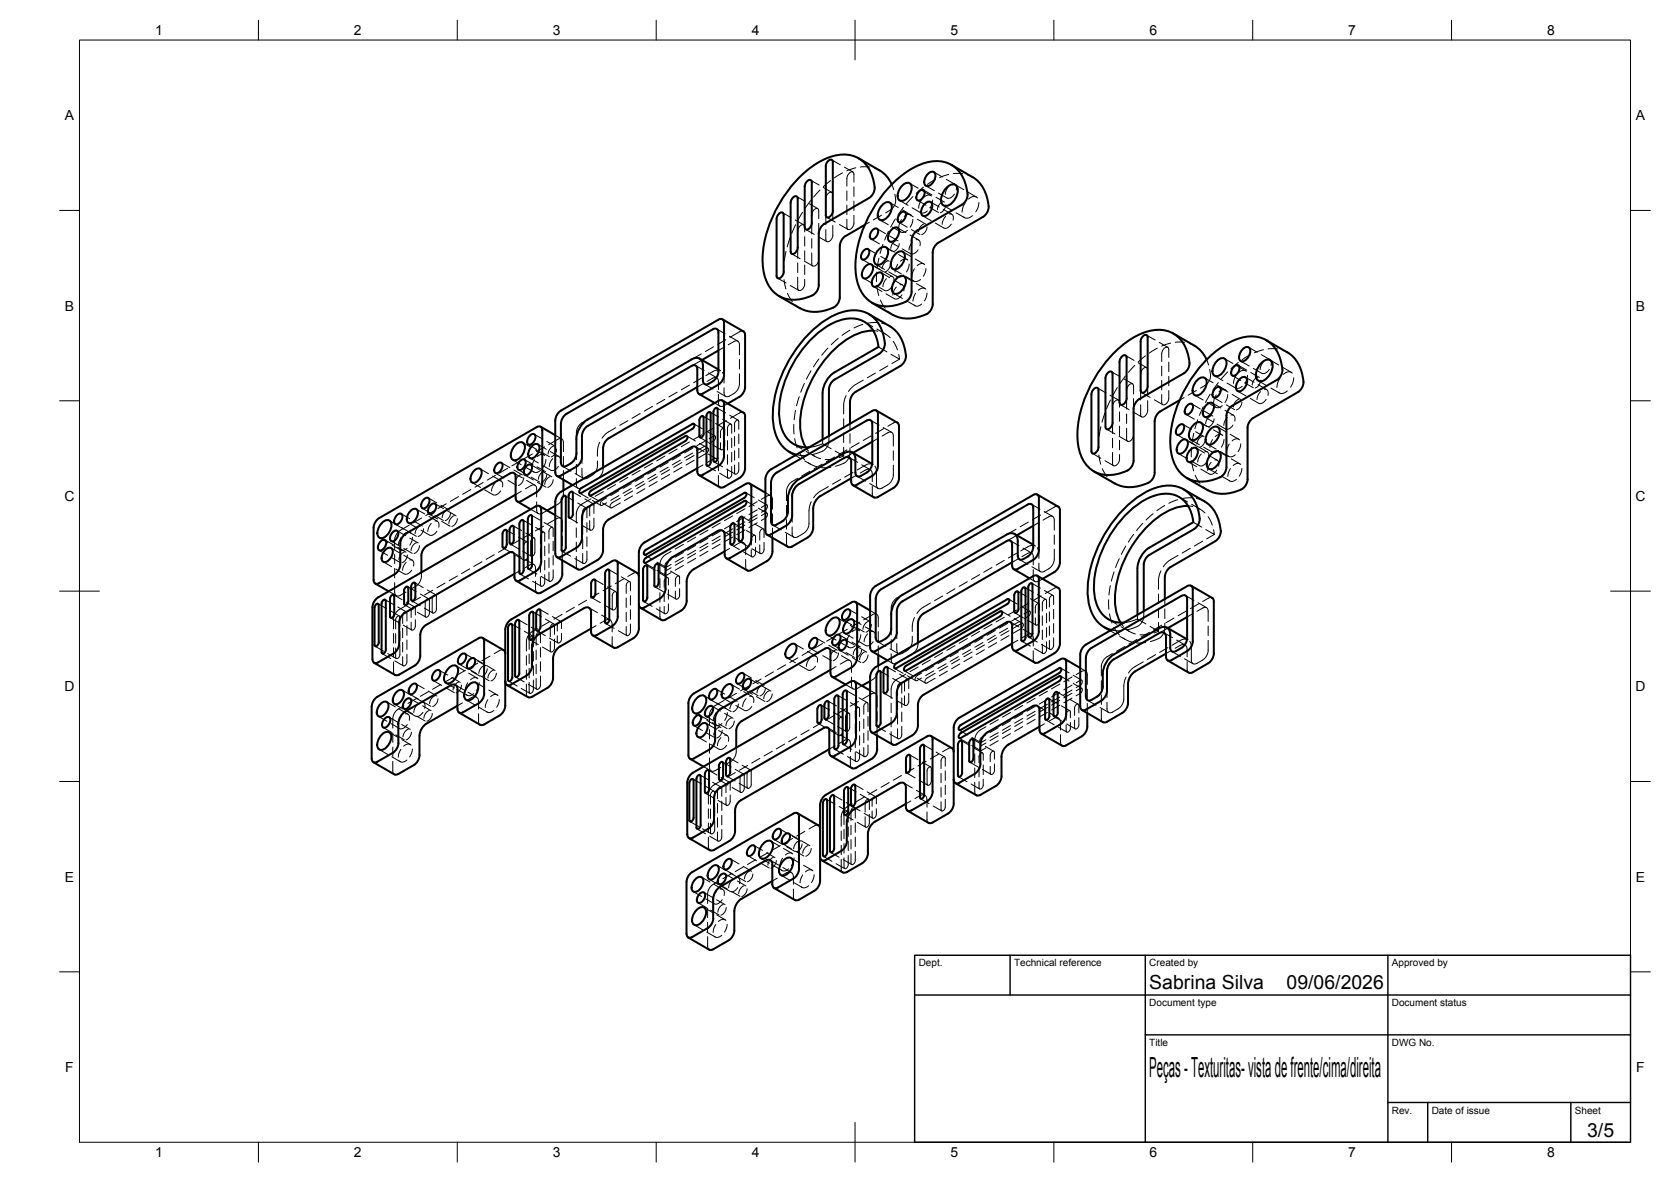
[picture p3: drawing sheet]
<svg xmlns="http://www.w3.org/2000/svg" width="420mm" height="297mm" viewBox="0 0 420 297" stroke-linecap="round" stroke-linejoin="round" font-family="sans-serif">
<defs><g id="words">
<text font-size="7" x="289" y="270.6">Peças - Texturitas- vista de frente/cima/direita</text>
<g font-size="4.9">
<text x="289" y="248.5">Sabrina Silva</text>
<text x="323.5" y="248.5">09/06/2026</text>
<text x="399.1" y="285.7">3/5</text>
</g>
<g font-size="3.5">
<text x="39" y="8.8">1</text>
<text x="89" y="8.8">2</text>
<text x="139" y="8.8">3</text>
<text x="189" y="8.8">4</text>
<text x="239" y="8.8">5</text>
<text x="289" y="8.8">6</text>
<text x="339" y="8.8">7</text>
<text x="389" y="8.8">8</text>
<text x="16.3" y="30.2">A</text>
<text x="411.3" y="30.2">A</text>
<text x="16.3" y="78">B</text>
<text x="411.3" y="78">B</text>
<text x="16.2" y="125.9">C</text>
<text x="411.2" y="125.9">C</text>
<text x="16.2" y="173.7">D</text>
<text x="411.2" y="173.7">D</text>
<text x="16.3" y="221.6">E</text>
<text x="411.3" y="221.6">E</text>
<text x="16.4" y="269.4">F</text>
<text x="411.4" y="269.4">F</text>
<text x="39" y="290.8">1</text>
<text x="89" y="290.8">2</text>
<text x="139" y="290.8">3</text>
<text x="189" y="290.8">4</text>
<text x="239" y="290.8">5</text>
<text x="289" y="290.8">6</text>
<text x="339" y="290.8">7</text>
<text x="389" y="290.8">8</text>
</g>
<g font-size="2.5">
<text x="231" y="242.9">Dept.</text>
<text x="255" y="242.9">Technical reference</text>
<text x="289" y="242.9">Created by</text>
<text x="350" y="242.9">Approved by</text>
<text x="289" y="252.8">Document type</text>
<text x="350" y="252.8">Document status</text>
<text x="289" y="262.9">Title</text>
<text x="350" y="262.9">DWG No.</text>
<text x="350" y="279.9">Rev.</text>
<text x="360" y="279.9">Date of issue</text>
<text x="396" y="279.9">Sheet</text>
</g>
</g></defs>
<!-- layer: Hidden -->
<g fill="none" stroke="#000" stroke-width=".25">
<path d="M196.8 53.5l2.1 1.2M198.6 59.8l-.7 2.2M199.9 55.3l2.2 1.2M200 56.5l-.9 2.2M200.3 49.4l2.1 1.2M200.6 58.1a1.48 1.48 0 0 1 1.5-1.6l.2 .4v1.4M201.8 53.4l-1.2 2M202.3 59.5v2.3M202.6 57.6l2.1 1.3M203.5 51.2l2.1 1.2M203.8 50.4l-1.4 2M203.8 45.3l2.2 1.2"/>
<path d="M204.1 54a1.3 1.3 0 0 1 1.6-1.5l.2 2.5M204.1 56.1v2.7M204.1 60v2.4M205.8 59.5l2.1 1.2M205.9 56.1v2.4M205.9 59.7v2.4M206.2 47.8l-1.6 1.7M207 47.1l2.1 1.3M207.6 54v2.5M207.9 54.6l2.1 1.2M208.9 45.4l-1.9 1.5M209.1 40.2l2.2 1.2"/>
<path d="M209.4 48.9a.64 .64 0 0 0-.5-.7 .64 .64 0 0 0-.8 .5l-.5 1.2M209.4 56.6v2.5a1.3 1.3 0 0 1-1.6 1.5l-.2-2.9M209.4 53v2.5M211.1 56.4l2.1 1.2M211.8 43.4l-2 1.3M212.3 42l2.2 1.2M212.9 48v2.4M212.9 51.5v2.4M214.7 54.1v2a1.49 1.49 0 0 1-1.5 1.5l-.3-.5v-2M214.7 45.8v-2a.66 .66 0 0 0-.6-.7 .66 .66 0 0 0-.7 .5l-.4 1-.1 2.2M214.7 47v2.3M214.7 50.5v2.4"/>
<path d="M215.2 42.2l-2.3 .7M216.3 42h2.4M218.6 55.9l-1.2 .6M219.9 42.3l1.3 .5M220.5 57.5l2.1 1.2M221.2 55.3l2.2 1.2M221.7 54.1l-2.1 1.2M223.4 58.2l-1 2.1M223.7 59.3l2.1 1.2M223.7 50.9l2.1 1.2M224.2 46.3l.5 1.4M224.4 57.1l2.1 1.2"/>
<path d="M225 48.8a3.3 3.3 0 0 1-1.2 4l-1.1 .7M225.1 55l-1.2 2.1M225.7 57.2l2.1 1.3M226 55.9l2.1 1.2M226.2 50.4l2.1 1.2M226.7 55.2l-.6 1.2-.1 .8M226.9 52.7l2.1 1.3M227.2 52.1l-1.4 1.9M227.5 53.3l2.1 1.2M228.2 57.9a1.33 1.33 0 0 1-1.9 .2M228.7 46.1l2.1 1.2M228.8 59.1l2.2 1.2"/>
<path d="M229.2 57.7l2.1 1.2M229.2 54.2a1.27 1.27 0 0 0-1.8 .2M229.4 52.2l2.1 1.3M229.5 55.1l-.1 1-.5 1M229.5 49.4l-1.6 1.8M230.7 55.1l2.1 1.2M230.7 50.3l2.1 1.3M231.6 50.3l-.4 .8-.2 1.2M231.9 47.9l2.1 1.2M232 54.2l2.1 1.3M232.2 47l-1.8 1.6M232.2 47.7l2.1 1.3"/>
<path d="M232.3 56.3a2.18 2.18 0 0 0-1.3 1.9M232.8 46.7l2.1 1.2M233.1 57a2.15 2.15 0 0 1-1.4 2M233.2 53a1.36 1.36 0 0 1-1.9 .3M233.8 52.2l2.2 1.2M234 50.8l2.2 1.2M234.2 49.3a1.32 1.32 0 0 0-1.9 .3M234.5 50.3l-.2 1-.5 .9M234.8 43.2l2.1 1.3M235.2 56.1l2.1 1.2M235.2 45.1l-2 1.2M235.4 49.6l2.1 1.2"/>
<path d="M236 48.5l2.1 1.3a1.69 1.69 0 0 0 1.9-1M237 50.8a2.18 2.18 0 0 0-1.3 1.9M237.2 52.6l2.1 1.2M237.2 51.7l2.2 1.2M237.8 54.4l-.7 1-.2 1M237.8 51.5a2.21 2.21 0 0 1-1.3 2M238 45.1l2.1 1.2M238.5 43.8l-2.2 .8M238.6 46.8l-.7 1-.2 1M238.7 53.8a.99 .99 0 0 1 1 .4 .99 .99 0 0 1-.1 1.1M239.2 56.3a1.63 1.63 0 0 1-1.8 1M239.5 46.2a.99 .99 0 0 1 1 .5 .99 .99 0 0 1-.1 1.1"/>
<path d="M239.7 43.6l2.4 .1M240.2 46.4l2.2 1.3M240.4 53.5l2.1 1.2M242.7 51l-.6 1-.2 1.3M243.2 43.9l1.3 .6M243.4 48.3l2.1 1.2M244.5 54.2a1.53 1.53 0 0 1-2.2 .3M245.8 49.7a1.55 1.55 0 0 0-2.3 .3M246.1 50.9l-.2 1.3-.6 1M195.5 69.9l2.2 1.2M197.1 66.7l-.1 2.4M197.1 70.3l.5 2.3"/>
<path d="M197.6 63.2l-.4 2.3M198 73.7l1.2 2.1M198.7 71.7l2.1 1.3M199.1 63.8l2.1 1.2M200 76.7l1.2 .8M200.6 69.7v2.7a.59 .59 0 0 0 .4 .6 .59 .59 0 0 0 .7-.3l.6-.9v-1.6M200.6 62.2v2.7M200.6 66.1v2.4M202.2 65.6l2.2 1.2M202.3 63v2.4M202.3 66.6v2.4M205.9 63.3v1.9a1.3 1.3 0 0 1-1.7 1.5l-.1-3.2"/>
<path d="M216.8 65.2l2.1 1.2M217.1 69.9l2.1 1.2M218.3 62.6l2.1 1.2M219 60.1l2.1 1.2M219.1 66.4l2.2 1.3M219.6 72l2.1 1.2M220 67l2.1 1.3M220.3 66.5l2.1 1.2M220.3 71.7l2.1 1.3M220.5 68.4l-.1 2.4M220.5 72l.5 2.3M221 64.9l-.4 2.3"/>
<path d="M221.4 75.4l1.2 2M221.5 64.4l2.1 1.3M221.6 68.5l2.1 1.3M222 61.4l-.7 2.3M222.2 61.9l2.1 1.2M222.3 68.3l2.1 1.2M222.8 62.2l2.1 1.2M222.8 73.8l2.1 1.3M222.9 70l-.7 1-.2 1.1M223.1 65.6a2.18 2.18 0 0 0-1.3 2M223.4 78.3l1.1 .8M223.5 68.3l2.1 1.2"/>
<path d="M223.7 60.7l2.1 1.2M223.8 69.5a.99 .99 0 0 1 1 .4 .99 .99 0 0 1-.1 1.1M223.9 66.4a2.21 2.21 0 0 1-1.4 1.9M224.3 72a1.63 1.63 0 0 1-1.8 1M224.5 67.6l2.1 1.2M224.8 70.4l2.1 1.2M224.8 73.8l2.1 1.2M225.3 60.5a2.18 2.18 0 0 0-1.3 1.9M225.4 72.1l-.7 1.1-.2 1M225.7 66.4l-.5 1.2-.1 .8M226 64l2.1 1.2M226.1 61.2a2.21 2.21 0 0 1-1.4 2"/>
<path d="M226.3 71.6a.99 .99 0 0 1 1 .4 .99 .99 0 0 1-.1 1.1M226.8 74.1a1.65 1.65 0 0 1-1.8 1M226.8 62.5l2.2 1.3M227 63.3l2.1 1.2M227.2 69.1a1.31 1.31 0 0 1-1.8 .3M227.3 69.4l2.1 1.3M227.6 69.4l2.2 1.3M227.9 75.6l2.2 1.2M228.3 65.4a1.27 1.27 0 0 0-1.9 .2M228.6 66.4l-.2 .9-.5 1M229.4 60.8l-.6 1-.2 1.1M229.9 67.5l-.5 1.2-.1 .8"/>
<path d="M230.1 65.1l2.2 1.2M230.2 73.7l-.4 .8-.2 1.2M230.4 60.2a.97 .97 0 0 1 .9 .5 .97 .97 0 0 1 0 1.1M230.4 71.3l2.2 1.2M230.8 62.8a1.65 1.65 0 0 1-1.8 1M231.5 70.2a1.35 1.35 0 0 1-1.9 .3M231.7 76.4a1.33 1.33 0 0 1-1.8 .3M232.5 66.5a1.3 1.3 0 0 0-1.9 .3M232.8 72.7a1.34 1.34 0 0 0-1.9 .2M232.8 67.5l-.2 1-.5 .9M233.1 73.6l-.2 1-.5 1M170.3 98.6l-2.1 1.1"/>
<path d="M173.4 96.8l-2.1 1.2M174.9 91.9l2.2 1.2M176.3 88.9l-2.4 1.4M176.4 95l-2 1.2M176.5 90.5l-2.6 1.5M176.8 96.4l-1.5 .9M177.2 96.5l2.1 1.3M177.8 95.8l1.4-.8a.86 .86 0 0 1 1-.1 .86 .86 0 0 1 .4 .9v2.1M178.1 93.7l2.1 1.2M179.4 87.2l-2 1.1M180.2 82.7l2.2 1.2M180.3 98.4l2.2 1.2"/>
<path d="M180.6 99.1v2a.86 .86 0 0 0 .4 1 .86 .86 0 0 0 1.1-.1l.9-.6M180.6 92.8l.6 .4M180.7 93h-.3a5.4 5.4 0 0 0-2.9 1.4M181.7 93.6l.3 1 .1 1.7M182.1 87.3l-1.5 .8M182.5 85.4l-2.1 1.2M183.1 86.7l1.4-.9a.85 .85 0 0 1 1-.1 .85 .85 0 0 1 .4 1v2.5M183.4 84.5l2.1 1.2M185.9 93.9v2.5a3.1 3.1 0 0 1-1.4 2.5l-1 .6a.85 .85 0 0 1-1 .1 .85 .85 0 0 1-.4-.9v-1.2M185.9 90.4v2.3M186.9 83.3h-.7l-2.7 1.5M201 99.7l-.7 2.3"/>
<path d="M202.3 96.4l-1 2.2M203.9 93.2l-1.1 2.1M205.9 90.2l-1.4 2M208.2 87.5l-1.6 1.8M210.8 85l-1.8 1.6M212.7 99.4l-.5 2-.1 2.6M213.7 83l-2 1.3M217 81.5l-2.3 .9M217 95.5a8.8 8.8 0 0 0-3 2.1l-.7 .8M217.3 80.9l2.1 1.2M219.5 83.1l1.2 .1M220.1 93.8l-2 1.1"/>
<path d="M220.5 81.1l-2.4 .1M220.5 82.7l2.1 1.2M220.9 87.2l2.1 1.2M221.7 81.2l2 .8M221.9 83.6l1.9 1.3M223.2 92l-2 1.2M224 89l2.2 1.3-.2-1.2M224.6 85.8l1.1 2.1M226.2 90.3l-1.9 1.1M275.9 97.5l2.2 1.2M279.1 99.3l2.1 1.2M279.5 93.4l2.1 1.2"/>
<path d="M280.9 97.4l-1.1 2.1M282.6 95.2l2.2 1.3M283 94.5l-1.4 1.9M283 89.3l2.1 1.3M283.3 98.1a1.3 1.3 0 0 1 1.6-1.5l.1 2.4M285.3 91.8l-1.6 1.8M286.2 91.2l2.1 1.2M286.8 98.1v2.4M287.1 98.6l2.1 1.3M288 89.4l-1.8 1.6M288.3 84.2l2.1 1.3M288.6 93a.64 .64 0 0 0-.6-.7 .64 .64 0 0 0-.7 .5l-.5 1.2"/>
<path d="M288.6 97.1v2.4M291 87.5l-2 1.2M291.5 86l2.1 1.3M292.1 92v2.4M292.1 95.6v2.4M293.9 98.2v1.9a1.49 1.49 0 0 1-1.6 1.6l-.2-.6v-1.9M293.9 89.8v-2a.66 .66 0 0 0-.6-.6 .66 .66 0 0 0-.7 .5l-.5 1v2.1M293.9 91v2.4M293.9 94.6v2.4M294.3 86.2l-2.2 .8M295.5 86h2.4M297.7 99.9l-1.1 .7"/>
<path d="M299 86.3l1.3 .6M300.4 99.3l2.1 1.2M300.8 98.1l-2.1 1.2M302.9 95l2.1 1.2M303.4 90.4l.5 1.3M304.2 92.9a3.3 3.3 0 0 1-1.2 4l-1.2 .6M304.3 99.1l-1.2 2M305.2 99.9l2.1 1.2M305.4 94.4l2.1 1.3M305.8 99.2l-.5 1.2-.1 .8M306 96.8l2.2 1.2M306.3 96.1l-1.4 2"/>
<path d="M306.6 97.3l2.2 1.2M307.9 90.1l2.1 1.2M308.4 98.2a1.27 1.27 0 0 0-1.9 .3M308.5 96.3l2.2 1.2M308.7 99.2l-.2 .9-.5 1M308.7 93.5l-1.6 1.7M309.8 99.1l2.2 1.3M309.9 94.4l2.1 1.2M310.8 94.4l-.4 .8-.2 1.2M311 91.9l2.2 1.3M311.2 98.3l2.1 1.2M311.4 91.1l-1.9 1.5"/>
<path d="M311.4 91.8l2.1 1.2M312 90.7l2.1 1.3M312.3 97.1a1.36 1.36 0 0 1-1.8 .2M313 96.2l2.2 1.3M313.2 94.8l2.1 1.3M313.4 93.3a1.32 1.32 0 0 0-1.9 .3M313.7 94.3l-.2 1-.5 1M314 87.3l2.1 1.2M314.4 89.2l-2.1 1.2M314.5 93.6l2.2 1.3M315.1 92.6l2.2 1.2M316.2 94.8a2.18 2.18 0 0 0-1.3 2"/>
<path d="M316.3 96.7l2.2 1.2M316.4 95.7l2.1 1.2M316.9 98.4l-.6 1-.2 1M317 95.6a2.21 2.21 0 0 1-1.4 1.9M317.1 89.1l2.2 1.2M317.7 87.9l-2.3 .8M317.7 90.9l-.6 1-.3 1M317.9 97.8a.99 .99 0 0 1 .9 .5 .99 .99 0 0 1 0 1.1M318.7 90.3a.99 .99 0 0 1 .9 .5 .99 .99 0 0 1 0 1M318.9 87.7h2.3M319.2 92.8a1.69 1.69 0 0 1-1.9 1M319.4 90.5l2.1 1.2"/>
<path d="M319.6 97.5l2.1 1.2M321.9 95l-.6 1.1-.2 1.3M322.4 88l1.3 .5M322.5 92.3l2.2 1.3M323.7 98.2a1.53 1.53 0 0 1-2.3 .3M324.9 93.8a1.55 1.55 0 0 0-2.2 .3M325.3 94.9l-.2 1.4-.6 1M120.7 117.8l2.1 1.2M123.9 119.6l2.1 1.3M124.6 119.5l-2.1 1.2M124.6 118.9l2.1 1.2M126.1 116.3l2.1 1.2"/>
<path d="M127.7 117.7l-2.1 1.2M128.9 115.6l2.2 1.2M129.2 118.1l2.2 1.3M129.2 118.9l2.2 1.2M130.4 118.1l2.1 1.2M130.8 115.9l-2.1 1.2M130.9 119.3a2.18 2.18 0 0 0-1.3 2M131.4 111.2l2.2 1.3M131.9 115.5l2.1 1.2M132 119.4l2.1 1.2M132.1 117.4l2.2 1.2M132.8 111.7l2.2 1.3"/>
<path d="M133.2 115.1l2.2 1.2M133.5 116.8l2.1 1.2M133.5 119.9l2.2 1.2M133.9 114.1l-2.1 1.2M134.3 109.1l2.2 1.2M134.4 115.5l-.4 .8-.3 1.2M134.6 113.1l2.2 1.2M135 117.3l2.2 1.2M135.2 111.6l2.2 1.3M135.9 118.2a1.31 1.31 0 0 1-1.9 .3M136 113.5l2.1 1.3M136.4 116.9l2.1 1.3"/>
<path d="M136.6 118.6l2.2 1.2M136.7 118.5a2.18 2.18 0 0 0-1.3 2M136.9 112.3l-2 1.2M137 114.5a1.29 1.29 0 0 0-1.9 .2M137.3 115.5l-.2 .9-.5 1M137.5 119.2a2.21 2.21 0 0 1-1.4 2M137.5 110.9l2.1 1.3M138 111.7l2.3-1.3a.86 .86 0 0 1 .9-.1 .86 .86 0 0 1 .5 .9v2.3M138.3 119.8a2.18 2.18 0 0 0-1.3 2M138.4 113.5l2.1 1.2M139 115.2l-.7 1.1-.2 .9M139.2 112.1a2.25 2.25 0 0 0-1.4 2"/>
<path d="M139.6 109.4l1.6 .9M139.9 114.6a.99 .99 0 0 1 1 .5 .99 .99 0 0 1 0 1.1M139.9 112.9a2.15 2.15 0 0 1-1.3 1.9M140.4 117.2a1.68 1.68 0 0 1-1.8 1M141.4 117.2l2.2 1.2M141.7 114.7v2.4M141.7 118.3v2.3M144.6 119l2.1 1.2M144.9 114v1.5M144.9 116.7v2.4M146.3 114.8v1.7M147.7 105.4a4.6 4.6 0 0 0-2.2 1.6l-.3 .7a4.8 4.8 0 0 0-.3 2.6"/>
<path d="M150.2 115.8v1.3a3 3 0 0 1-1.4 2.4 2.69 2.69 0 0 1-1.8 .8l-.4-.2-.2-.5-.1-1.9M150.8 111.1l-.5 1.8-.1 1.7M151.6 117.5a3.1 3.1 0 0 1-1.4 2.8l-1.4 .9M154.8 107.5l-2.1 1.3-1.3 1.3M157.9 120l-2.1 1.2M157.9 105.7l-2.1 1.2M161 118.2l-2.1 1.2M161 103.9l-2.1 1.2M161.8 119.8l-2.1 1.2M164.1 116.4l-2.1 1.2M164.1 102.1l-2.1 1.2M164.9 119.2l-2 1.2"/>
<path d="M164.9 118l-2 1.2M165.3 119.8l-2.1 1.2M167.2 114.6l-2.1 1.2M167.2 100.4l-2.1 1.1M168 117.4l-2.1 1.2M168 116.2l-2.1 1.2M168.4 118l-2.1 1.2M168.4 119.2l-2.1 1.2M170.3 112.8l-2.1 1.2M171.1 115.6l-2.1 1.2M171.1 114.4l-2.1 1.2M171.4 116.2l-2 1.2"/>
<path d="M171.4 117.5l-2 1.1M172.7 109.6l2.1 1.2M173.4 111.1l-2.1 1.2M174.2 113.8l-2.1 1.2M174.2 112.6l-2.1 1.2M174.5 106.5l2.1 1.2M174.5 114.5l-2 1.1M174.5 115.7l-2 1.2M174.9 112.3l2.1 1.2M175.6 113.9l2.1-1.3a.47 .47 0 0 1 .5 .4 .47 .47 0 0 1-.2 .5l-.4 .4-2 1.2M175.9 111.4l2.1 1.2M176 109.9l2.1 1.3"/>
<path d="M176.4 109.3l-2 1.2M176.8 116.8l-1.5 .9M176.8 104.6l2.1 1.2M177.3 112.1l-2.1 1.1M177.3 110.8l-2.1 1.2M177.6 108.3l2.2 1.3M177.8 116.3l1.4-.9a.86 .86 0 0 1 1-.1 .86 .86 0 0 1 .4 1v2M177.8 117.1l2.1 1.2M178.1 114.1l2.1 1.2M178.3 110.2l1.1-.6a.43 .43 0 0 1 .6 .2 .43 .43 0 0 1-.2 .5l-.3 .5-1.2 .6M178.5 103.6l2.2 1.2M179.2 111.8l2.1 1.2"/>
<path d="M179.5 107.5l-2 1.2M179.5 116.1l2.2 1.2M179.7 101.3l1.3 .8M179.9 106.4l2.2 1.2M180.3 102.5l2.1 1.3M180.6 119.5v2.3l.4 .7M181 118.9l2.1 1.3M181.7 105.4l2.1 1.2M182.2 110.6v1.5l-.4 .8a.36 .36 0 0 1-.4 .2 .36 .36 0 0 1-.2-.4v-1.5M182.2 109.4v-1.4a.42 .42 0 0 0-.4-.4 .42 .42 0 0 0-.4 .4l-.2 .5v1.5M182.6 105.7l-2 1.2M182.7 117.9l2.1 1.2"/>
<path d="M182.9 110.7v2.4M182.9 114.3v2.4M183.5 104.4l2.1 1.2M184 117.2v2.1l-.5 .8a.34 .34 0 0 1-.4 .1 .34 .34 0 0 1-.2-.4v-1.9M184 108.9v-1.9a.46 .46 0 0 0-.5-.4 .46 .46 0 0 0-.4 .5l-.2 2.4M184 110.1v2.4M184 113.7v2.4M184.7 109.7v2.4M184.7 113.3v2.3M185.8 116.2l-.1 2.2-.4 .7a.33 .33 0 0 1-.4 .1 .33 .33 0 0 1-.2-.4v-2M185.8 107.9v-2a.42 .42 0 0 0-.5-.4 .42 .42 0 0 0-.4 .4l-.2 .5v2.1M185.8 109.1v2.4"/>
<path d="M185.8 112.7v2.3M186.9 103.7h-.7l-2.5 1.4M199.5 111.6l2.2 1.2M199.6 106.7v2.4M199.8 110.2l.6 2.3M200 114.4l1.3 .8M200 103.1l-.3 2.4M200.2 114.3l2.8 .1M200.9 113.6l1.4 1.9M202.4 115.8l1.3 .8M202.6 112.4l.7 1M202.7 113.4l2.2 1.3"/>
<path d="M203.2 116.3l2.2 1M203.6 118.4l-2 1.2M206.7 116.6l-2 1.2M206.8 111.5l-2 .7-1.3 .2M206.8 111.5l2.2 1.3M206.8 110.5v1M208.4 109.5v1.3a3.1 3.1 0 0 1-2.4 2.9l-1.8 .5 2.1 1.1M208.9 117.4l-2.4 .1M209.8 115.3l-2.3 .2M209.8 114.9l-2 1.1M210 113.4l2.1 1.2M212.1 114.6l-1.1 .4"/>
<path d="M212.1 105.2v2.4M212.1 108.8v2.4M212.1 112.4v2.2M212.9 113.1l-2 1.2M213.5 115l2.1 1.2M213.7 112.6v1.3a3.2 3.2 0 0 1-2.5 2.9l-1.1 .4M213.7 106.5v1.3M213.7 109v2.4M214.5 113.8l-2.2 1.3M214.5 118.7l-2.1 1.2M215.3 119.5l-1.3 .7M215.5 119.7l2.1 1.2"/>
<path d="M216 111.3l-2 1.2M216.3 118.9a3.3 3.3 0 0 1 2.1-1l.5 .2 .3 .4 .1 2.5M216.7 116.8l2.1 1.2M218.9 105.6l2.1 1.2M219 116.6l-1 .1-2.5 1.4M219.1 109.5l-2 1.2M219.3 116.6l.3 .1M220.7 110.2l-1.4 .8M221.8 109.6l1.4-.8a.85 .85 0 0 1 1-.1 .85 .85 0 0 1 .4 .9v2.5M222.1 107.4l2.1 1.3M222.2 107.7l-2 1.2M224.6 116.9v2.5a3.1 3.1 0 0 1-1.4 2.4l-1.4 .8a.86 .86 0 0 1-1 .1 .86 .86 0 0 1-.4-.9v-3.7l-.4-1"/>
<path d="M224.6 113.3v2.4M225.6 106.2h-.7l-1.7 .9M274.7 113.9l2.1 1.3M276.2 110.8v2.3M276.3 114.3l.5 2.4M276.8 107.2l-.4 2.4M277.2 117.8l1.2 2M277.8 103.8l-.7 2.3M277.9 115.8l2.1 1.2M278.2 107.8l2.2 1.3M279.2 100.5l-1 2.2M279.7 102.2a1.48 1.48 0 0 1 1.6-1.6l.2 .4v1.3"/>
<path d="M279.7 113.7v2.7a.59 .59 0 0 0 .5 .7 .59 .59 0 0 0 .7-.3l.5-1 .1-1.6M279.7 106.2v2.8M279.7 110.1v2.4M281.4 109.7l2.1 1.2M281.5 103.5v2.4M281.5 107.1v2.4M281.5 110.6v2.4M281.7 101.7l2.2 1.2M283.3 100.1v2.7M283.3 104v2.4M284.9 103.5l2.2 1.3M285 107.3v2a1.3 1.3 0 0 1-1.6 1.5l-.1-3.2"/>
<path d="M285 100.2v2.4M285 103.8v2.3M288.6 100.7v2.5a1.3 1.3 0 0 1-1.7 1.5l-.1-3M290.2 100.5l2.2 1.2M296 109.2l2.1 1.3M296.3 114l2.1 1.2M297.5 106.6l2.1 1.3M298.2 104.1l2.1 1.2M298.3 110.5l2.1 1.2M298.8 116.1l2.1 1.2M299.1 111.1l2.2 1.2M299.4 115.8l2.2 1.2a1.63 1.63 0 0 0 1.9-.9"/>
<path d="M299.4 110.5l2.2 1.3M299.6 112.4v2.4M299.7 116l.4 2.3M299.7 101.5l2.1 1.3M300.2 108.9l-.5 2.4M300.5 119.5l1.2 2M300.6 108.5l2.1 1.2M300.8 112.6l2.1 1.2M301.2 105.5l-.8 2.2M301.3 105.9l2.2 1.3M301.4 112.3l2.2 1.3M301.9 106.2l2.2 1.2"/>
<path d="M301.9 117.9l2.2 1.2M302 114.1l-.6 1-.2 1M302.3 109.7a2.18 2.18 0 0 0-1.4 1.9M302.6 102.2l-1 2.2M302.6 112.4l2.2 1.2M302.8 104.7l2.2 1.3M302.8 103.3l2.2 1.3M303 113.5a.99 .99 0 0 1 .9 .5 .99 .99 0 0 1 0 1M303.1 110.4a2.21 2.21 0 0 1-1.4 2M303.5 101.1l2.2 1.2M303.7 111.6l2.1 1.3M303.9 114.4l2.2 1.3"/>
<path d="M303.9 117.8l2.2 1.2M304.5 104.5a2.18 2.18 0 0 0-1.4 2M304.5 116.2l-.6 1-.2 1M304.8 101.3l2.2 1.2M304.9 110.5l-.6 1.2-.1 .7M305.1 108l2.2 1.3M305.3 105.3a2.21 2.21 0 0 1-1.4 1.9M305.5 115.6a.99 .99 0 0 1 .9 .5 .99 .99 0 0 1 0 1M305.9 118.2a1.65 1.65 0 0 1-1.8 1M306 106.6l2.1 1.2M306.2 107.3l2.1 1.2M306.4 113.2a1.31 1.31 0 0 1-1.9 .2"/>
<path d="M306.4 113.5l2.2 1.2M306.8 113.5l2.1 1.2M307.1 119.6l2.1 1.3M307.3 101.9a1.33 1.33 0 0 1-1.8 .3M307.4 109.4a1.27 1.27 0 0 0-1.8 .3M307.8 110.4l-.2 1-.5 1M308 103.1l2.1 1.2M308.3 101.7l2.2 1.3M308.6 104.9l-.6 1-.3 1M309.1 111.6l-.6 1.2-.1 .8M309.3 109.1l2.1 1.3M309.4 117.8l-.4 .7-.3 1.2"/>
<path d="M309.5 104.3a.97 .97 0 0 1 1 .4 .97 .97 0 0 1 0 1.1M309.6 115.3l2.1 1.3M310 106.8a1.65 1.65 0 0 1-1.8 1M310.6 114.3a1.35 1.35 0 0 1-1.9 .2M311.5 100.3a2.18 2.18 0 0 0-1.4 2M311.7 110.5a1.3 1.3 0 0 0-1.9 .3M312 116.7a1.34 1.34 0 0 0-1.9 .3M312 111.5l-.2 1-.5 1M312.3 117.7l-.2 1-.5 1M312.3 101.1a2.15 2.15 0 0 1-1.4 1.9M314.3 100.1l2.2 1.3a1.63 1.63 0 0 0 1.9-1M95.3 138.3l2.2 1.2"/>
<path d="M95.4 135.1l2.1 1.3M96.8 135.7l2.2 1.2M97.9 130.8l2.1 1.2M98.3 137.7l2.2 1.2M98.4 136l2.1 1.2M98.6 137l2.1 1.2M99.2 139.3v2.4M99.4 131.7l2.1 1.3M99.9 133.4l2.1 1.2M100 137.5l2.1 1.3M100.8 135.1l-.5 1.2-.1 .8M100.9 129.1l2.1 1.3"/>
<path d="M101.1 132.6l2.1 1.3M101.5 137.8l2.2 1.3M101.5 139.5l2.2 1.3M101.7 138.7a2.18 2.18 0 0 0-1.4 2M102.4 137.8a1.36 1.36 0 0 1-1.9 .2M102.4 139.5a2.15 2.15 0 0 1-1.3 1.9M102.6 133.5l2.1 1.3M102.7 131.4l2.1 1.2M102.9 132l-2.3 1.3a3.2 3.2 0 0 0-1.4 2.4v2.4M103 135.2l2.2 1.2M103.4 134.1a1.27 1.27 0 0 0-1.9 .2M103.7 135l-.2 1-.4 1"/>
<path d="M104.1 130.9l2.1 1.3M104.7 127.9l2.1 1.3M104.7 136.4a2.18 2.18 0 0 0-1.3 2M105.5 137.1a2.21 2.21 0 0 1-1.4 2M105.7 132.2a2.18 2.18 0 0 0-1.3 1.9M105.9 133.2l2.1 1.3M106 130.2l-2.1 1.2M106.2 127.7l2.1 1.3M106.5 132.9a2.15 2.15 0 0 1-1.4 1.9M107.7 125.1l2.1 1.3M107.8 129.8l2.2 1.2M107.9 129.2l2.1 1.2"/>
<path d="M108.4 131.5l-.6 1-.2 1M109.1 128.4l-2.1 1.2M109.3 129.6l2.2 1.2M109.4 130.9a.99 .99 0 0 1 .9 .5 .99 .99 0 0 1 0 1.1M109.4 126.6l2.1 1.2M109.9 133.5a1.67 1.67 0 0 1-1.9 1M110.8 127l2.2 1.2M111 131l2.2 1.2M112.2 126.6l-2.1 1.2M112.5 128.2a2.18 2.18 0 0 0-1.3 1.9M112.5 128.4l2.2 1.2M113.3 128.9a2.21 2.21 0 0 1-1.4 1.9"/>
<path d="M114.2 129.6a2.18 2.18 0 0 0-1.3 2M115 130.3a2.28 2.28 0 0 1-1.4 2M115.3 124.8l-2.1 1.2M118.4 123l-2.1 1.2M118.7 121.3l2.1 1.2M121.5 121.2l-2.1 1.2M121.9 123.1l2.1 1.2M124.3 139.4l-2.1 1.2M124.5 121.4l-.7 1-.2 1M125.4 120.8a.99 .99 0 0 1 1 .5 .99 .99 0 0 1-.1 1.1M125.9 123.4a1.68 1.68 0 0 1-1.8 1M126.5 137.7l2.2 1.2"/>
<path d="M127.3 133.1l2.1 1.3M127.4 137.6l-2.1 1.2M127.7 120.7l2.2 1.2M128.3 136.7l2.1 1.2M128.9 138.8l2.2 1.2M129 132.1l2.2 1.3M129.7 139.5l2.1 1.3M130.4 135l2.2 1.2M130.5 135.8l-2.1 1.2M131.1 123.5l-1.5 .8M131.4 138.5l2.2 1.3M131.5 130.7l2.1 1.2"/>
<path d="M131.7 120a2.15 2.15 0 0 1-1.4 2M132.1 122.9l1.4-.9a.86 .86 0 0 1 1-.1 .86 .86 0 0 1 .4 1v2M132.2 134l2.1 1.2M132.4 120.7l2.1 1.2M132.7 139.8l-.5 .9-.3 .1-.2-.4M132.7 136.6a.42 .42 0 0 0-.4-.4 .42 .42 0 0 0-.4 .4l-.2 .6M133.4 128l2 1.1M133.6 134l-2.1 1.2M133.6 129.5l2.2 1.2M133.7 135.4l.1-.1a.36 .36 0 0 1 .4-.1 .36 .36 0 0 1 .3 .3v3.3l-.5 .9a.33 .33 0 0 1-.4 .1 .33 .33 0 0 1-.2-.4v-3.4zM134.7 132.5l2.1 1.3M134.9 126.1v2.1a.87 .87 0 0 0 .5 .9 .87 .87 0 0 0 1-.1l1.2-.7"/>
<path d="M135.1 121.2l2.2 1.2M135.9 137.9v2.4M136.7 132.2l-2.1 1.2M136.8 131.3l2.1 1.2M137 136.1v-2a.44 .44 0 0 0-.5-.4 .44 .44 0 0 0-.4 .4l-.2 .6v2M137 137.3v2.3M137.7 131.6l2.3-1.3a.85 .85 0 0 1 1-.1 .85 .85 0 0 1 .4 1v2.4M138 136.6v2.4M139.1 134.8v-1.9a.42 .42 0 0 0-.4-.4 .42 .42 0 0 0-.5 .4l-.2 .5v2.1M139.1 120.5a2.15 2.15 0 0 1-1.4 2M139.1 136v2.4M139.1 139.6v2.4"/>
<path d="M139.6 129.5l1.4 .7M141.4 138.5l2.1 1.3M141.4 134.8v2.4M141.4 138.4v2.4M141.7 123.2v1.1a3.3 3.3 0 0 1-2.1 2.8M142.1 124.6l2.2 1.2M143.1 130.2l2.2 1.2M143.9 123.6l2.1 1.2M144 121.9l1.3 .8M144.9 139.8v2.4l.4 .9M144.9 132.7v2.4M144.9 136.2v2.4"/>
<path d="M144.9 120.3v1.5a.85 .85 0 0 0 .4 .9 .85 .85 0 0 0 1-.1l1.5-.8M145.3 126.4l2.1 1.2M145.8 123.9l2.1 1.3M146.3 132l2.1 1.2M146.5 131.9v2.4M146.5 135.5v2.4M147 125.4l2.2 1.2M147.6 130.1v-2.1a.42 .42 0 0 0-.4-.4 .42 .42 0 0 0-.5 .4l-.2 .5v2.3M147.6 138.5l-.1 2.4-.5 .7a.31 .31 0 0 1-.4 0 .31 .31 0 0 1-.1-.3v-2.2M147.6 131.3v2.4M147.6 134.9v2.4M148.3 124.6l2.1 1.2"/>
<path d="M148.6 125.4l-2.3 1.3a3.1 3.1 0 0 0-1.4 2.4v2.4M148.9 125.8l2.2 1.2M149.3 130.2v2.2l-.4 .7a.36 .36 0 0 1-.4 .2 .36 .36 0 0 1-.2-.4v-2.1M149.3 129v-2a.42 .42 0 0 0-.4-.4 .42 .42 0 0 0-.4 .4l-.2 .6v2M151.4 126.4l2.2 1.2M151.7 123.6l-2.1 1.1M152.5 125.1l-1.2 .8-.4 .7a.32 .32 0 0 0 .2 .4 .32 .32 0 0 0 .3 0l1.1-.6M154.8 121.8l-2.1 1.2M155.6 124.6l-2 1.1M155.6 123.3l-2 1.2M156 125.2l-2.2 1.2-.4 .8a.33 .33 0 0 0 .1 .4 .33 .33 0 0 0 .4 0l2.1-1.2M158.7 122.8l-2 1.2"/>
<path d="M158.7 121.5l-2 1.2M159.1 123.4l-2.1 1.2M159.1 124.6l-2.1 1.2M161.8 121l-2.1 1.2M162 139.4l2.2 1.3M162.2 121.6l-2.1 1.2M162.2 122.8l-2.1 1.2M165.3 121l-2.1 1.2M168.7 138.6l-1.4 .8a3.1 3.1 0 0 0-1.4 2.4v2.4M171.8 138.8l-2 1.2M171.8 136.8l-2 1.2M174.9 137.1l-2 1.1"/>
<path d="M174.9 138.3l-2 1.2M174.9 139.1l-2 1.2M174.9 135l-2 1.2M178 135.3l-2 1.2M178 136.5l-2 1.2M178 138.5l-2 1.2M178 137.3l-2 1.2M178 133.2l-2 1.2M181.1 133.5l-2.1 1.2M181.1 134.7l-2.1 1.2M181.1 136.7l-2.1 1.2M181.1 135.5l-2.1 1.2"/>
<path d="M181.1 131.4l-2.1 1.2M181.7 133.3l2.1 1.3M183.5 137.8l-1.3 .8M183.8 136.9l2.1 1.2M184.2 131.7l-2.1 1.2M184.2 132.9l-2.1 1.2M184.2 135l-2.1 1.2M184.2 133.7l-2.1 1.2M184.2 129.7l-2.1 1.1M184.5 137.3a3.2 3.2 0 0 1 2.1-1l.5 .2 .4 .7v2.2M184.5 131.5l2.1 1.2M184.8 135.2l2.2 1.2"/>
<path d="M185.9 136l2.1 1.3M186.6 129.9l2.2 1.2M186.9 138.7l2.2 1.2M187.3 129.9l-2.1 1.2M187.3 131.1l-2.1 1.2M187.3 133.2l-2.1 1.2M187.3 132l-2.1 1.1M187.3 127.9l-2.1 1.2M187.5 123.8l2.2 1.3M187.5 125.9l2.2 1.2M187.7 133.3l2.1 1.2M189.1 137.9l2.1 1.2"/>
<path d="M189.8 131.7l2.1 1.2M190 137.5l-.1 1.7-.4 .7a.34 .34 0 0 1-.4 .1 .34 .34 0 0 1-.2-.4v-1.5M190 136.3v-1.4a.46 .46 0 0 0-.5-.4 .46 .46 0 0 0-.4 .5l-.2 2M190.4 128.1l-2.1 1.2M190.4 129.4l-2.1 1.1M190.4 131.4l-2.1 1.2M190.4 130.2l-2.1 1.1M190.4 126.1l-2.1 1.2M190.7 125.7l2.1 1.2M190.7 127.7l2.1 1.2M191.4 127.5l1-.6a.51 .51 0 0 1 .7 .4 .51 .51 0 0 1-.4 .6l-1.3 .8M191.4 129.6l1-.6a.43 .43 0 0 1 .6 .1 .43 .43 0 0 1-.1 .6l-.3 .4-1.2 .7"/>
<path d="M191.4 125.5l1.4-.8a.87 .87 0 0 1 1-.1 .87 .87 0 0 1 .4 .9v2.5M192.1 136.3v1.9l-.4 .8a.36 .36 0 0 1-.4 .2 .36 .36 0 0 1-.3-.4v-1.9M192.1 135.1v-2a.58 .58 0 0 0-.7-.1 .58 .58 0 0 0-.3 .6l-.1 2.1M192.4 123.8l1.4 .8M194.2 129.1v2.4M194.2 132.7v2.5M194.3 131.9l2.1 1.3M197.4 133.8l2.2 1.2M197.8 134.2v2.6l.4 .6M197.8 127v2.4M197.8 130.6v2.4M199.2 129.6v1.6"/>
<path d="M200.6 120.2l-1.4 .8a3.1 3.1 0 0 0-1.4 2.5v2.3M200.9 121.6a3.1 3.1 0 0 0-1.7 3.1M204 126.1l-.5 1.8-.1 3.7a3 3 0 0 1-1.4 2.5l-1.4 .8a.87 .87 0 0 1-1 .1 .87 .87 0 0 1-.4-.9v-1.7M208.3 122.3a9.9 9.9 0 0 0-3.2 2.1l-.5 .7M211.4 120.5l-2.1 1.2M218.7 121.5l2.1 1.3M219.3 122.2l.1 2.1 .3 .7M254.1 135.9l2.1 1.2M255.5 133l-2.4 1.4M255.6 139l-2 1.2M255.7 134.5l-2.6 1.5M256.9 139.9l1.5-.8a.86 .86 0 0 1 1-.1 .86 .86 0 0 1 .4 .9v2.1"/>
<path d="M257.2 137.7l2.2 1.3M258.6 131.2l-2.1 1.2M259.4 126.7l2.1 1.3M259.8 136.9l.6 .3M259.8 137.1h-.2a5.4 5.4 0 0 0-3 1.3M260.8 137.6l.4 1v1.7M261.2 131.3l-1.4 .8M261.7 129.4l-2.1 1.2M262.3 130.7l1.4-.8a.85 .85 0 0 1 1-.1 .85 .85 0 0 1 .4 .9v2.5M262.6 128.6l2.1 1.2M265.1 138v2.5a3.1 3.1 0 0 1-1.4 2.4l-1.1 .7a.85 .85 0 0 1-1 .1 .85 .85 0 0 1-.4-.9v-1.3M265.1 134.4v2.4"/>
<path d="M266.1 127.3h-.8l-2.6 1.5M279.2 120.7l1.1 .8M283.1 137.2l-1.2 2.1M285.1 134.3l-1.4 1.9M287.3 131.5l-1.5 1.8M289.9 129.1l-1.7 1.6M292.9 127l-2 1.3M296.1 125.6l-2.2 .9M296.2 139.6a8.8 8.8 0 0 0-3 2l-.7 .8M296.5 124.9l2.1 1.2M298.7 127.1l1.2 .2M299.3 137.8l-2.1 1.2"/>
<path d="M299.6 125.1l-2.3 .2M299.6 126.7l2.2 1.3M300 131.2l2.2 1.3M300.8 125.3l2.1 .7M301 127.6l2 1.3M302.4 136l-2.1 1.2M302.6 122.4l1.1 .8M303.2 133.1l2.1 1.2-.2-1.2M303.8 129.8l1 2.2M305.3 134.3l-1.9 1.1M310.9 120.5a1.33 1.33 0 0 1-1.9 .2M95.1 151.7l2.1 1.3"/>
<path d="M96.4 141.2l2.1 1.2M96.9 150.7l2.1 1.2M97.7 148.6l2 1.1M98.2 155.3l2.2 1.2M98.3 153.6l2.1 1.2M98.5 140.1l2.1 1.3M99 159.2v2.4M99 149.5l2.1 1.2M99.2 146.4v2.4a.87 .87 0 0 0 .4 .9 .87 .87 0 0 0 1-.1l1.5-.8M99.2 142.8v2.4M99.5 159.2v2.4M99.5 143l2.1 1.2"/>
<path d="M100 152.5l2.2 1.3M100.5 157.4v-2.3a.42 .42 0 0 0-.4-.4 .42 .42 0 0 0-.4 .4l-.2 .5v2.5M100.5 158.7v2.3M101.2 157.9v2.4M101.4 157.1l2.1 1.2M101.7 152l2.2 1.2M102.1 141.3l-.6 1-.3 1M102.2 151.3l2.1 1.3M102.3 156.1v-2a.44 .44 0 0 0-.4-.4 .44 .44 0 0 0-.4 .4l-.3 .6v2M102.3 157.3v2.3M102.5 147.5l2.1 1.2M102.6 151.9l-2.2 1.3a3 3 0 0 0-1.4 2.4v2.4"/>
<path d="M103 140.7a.98 .98 0 0 1 1 .5 .98 .98 0 0 1 0 1M103.5 143.3a1.68 1.68 0 0 1-1.8 1M103.5 151l2.2 1.2M104.3 146.4l2.1 1.3M104.4 155.7v1.7l-.3 .8a.36 .36 0 0 1-.5 .2 .36 .36 0 0 1-.2-.4v-1.7M104.4 154.5v-1.6a.42 .42 0 0 0-.4-.4 .42 .42 0 0 0-.4 .4l-.2 .5v1.8M104.9 153.8l2.2 1.3M105.7 149.3l2.1 1.2M105.7 150.1l-2 1.2M106 143.9a3.5 3.5 0 0 1-1.5 3.4l-1.4 .9M106.7 152.8l2.1 1.3M107.2 150.7l.2-.1a.34 .34 0 0 1 .4-.1 .34 .34 0 0 1 .2 .3v3.3l-.4 .8a.36 .36 0 0 1-.4 .2 .36 .36 0 0 1-.3-.4v-3.4z"/>
<path d="M107.4 148.3l2.2 1.2M108.8 148.3l-2 1.2M109 149.7l.1-.1a.36 .36 0 0 1 .4-.2 .36 .36 0 0 1 .2 .4v3.4l-.4 .8a.34 .34 0 0 1-.4 .1 .34 .34 0 0 1-.2-.4v-3.3zM111.9 146.5l-2 1.2M115 144.7l-2.1 1.2M118.1 142.9l-2.1 1.3M121.2 141.2l-2.1 1.2M128.7 156.8l2.1 1.2M130.4 155.8l2.2 1.2M130.7 144.3l2.2 1.2M130.8 143.4l-1.5 .8M131.8 142.8l1.4-.8a.86 .86 0 0 1 1-.1 .86 .86 0 0 1 .5 .9v2.1"/>
<path d="M131.8 158.6l2.2 1.3M132.1 140.6l2.1 1.3M132.9 143l2.1 1.3M133.6 157.6l2.1 1.2M133.9 146.1l2.2 1.2M134 153.7l2.1 1.3M134.7 146v2.3l.4 .7M135 158.5l2.1 1.3M135.1 158l-1.3 .8a3.1 3.1 0 0 0-1.4 2.4v2.4M135.7 153.1l2.2 1.3M135.9 141.4v2.4M136 144.9l2.2 1.2"/>
<path d="M137 144.4l-.1 2.2-.4 .6a.34 .34 0 0 1-.4 .1 .34 .34 0 0 1-.2-.3v-2M137 140.8v2.4M137.1 155.6l2.2 1.2M138 140.2v2.4M138.2 156.2l-2 1.2M138.9 154.9l2.1 1.3M139.1 143.2l-.1 2.2-.4 .6a.33 .33 0 0 1-.4 .1 .33 .33 0 0 1-.2-.4v-1.9M139.4 159.4v-2.3a.44 .44 0 0 0-.4-.4 .44 .44 0 0 0-.4 .4l-.2 .5v2.4M141.2 159.2v1.4a.65 .65 0 0 1-.3 .8 .65 .65 0 0 1-.8-.1v-1.5M141.2 158v-1.5a.42 .42 0 0 0-.4-.4 .42 .42 0 0 0-.5 .4l-.2 .5v1.6M141.3 154.4l-2 1.2M144.4 152.6l-2 1.2"/>
<path d="M144.5 140.4l2.2 1.2M147.5 150.8l-2 1.2M148.1 152.7l2.1 1.3M148.8 150.2l2.1 1.2M149.5 145.6l2.2 1.3M149.9 157.2l-1.3 .8M150.6 149l-2.1 1.2M150.9 156.6a3.3 3.3 0 0 1 2.1-.9l.5 .2 .3 .4 .1 2.5M151.3 154.6l2.1 1.2M152 152l2.1 1.3M152.3 156.7l2.1 1.2M152.7 147.5l2.2 1.2"/>
<path d="M153.1 143.1l2.1 1.3M153.7 147.3l-2.1 1.1M153.9 160v2.1l.4 .7M154.2 148.9h.1a.36 .36 0 0 1 .4-.2 .36 .36 0 0 1 .3 .3v3.3a.65 .65 0 0 1-.2 .8 .65 .65 0 0 1-.9-.1v-3.5zM155.5 158.5l2.1 1.2M156.2 145l2.1 1.2M156.8 145.5l-2.1 1.2M157.5 150.3v2.4M157.5 153.9v2.3M158.5 156.8v2l-.4 .8a.35 .35 0 0 1-.4 .2 .35 .35 0 0 1-.2-.4v-2M158.5 148.5v-2.1a.58 .58 0 0 0-.7-.1 .58 .58 0 0 0-.3 .6v2.2M158.5 149.7v2.4"/>
<path d="M158.5 153.3v2.3M160.2 144l-.5-.1-1.9 1M161.8 151.2l2.2 1.2M162 141.5l2.2 1.2M162.6 142.1l2.1 1.2M164.7 147.5l2.1 1.2M165 153l2.2 1.2M165.2 141.3l2.1 1.2M165.2 143.3l2.1 1.2M165.4 141.7l2.2 1.2M165.8 143.9l2.1 1.3M165.9 152.5v2.6l.4 .7"/>
<path d="M165.9 145.4v2.4M165.9 149v2.3M167 148.8v2.4M167.9 149.3l2.1 1.2M168.1 151.8l-.1 1.7-.5 .7a.3 .3 0 0 1-.4 0 .3 .3 0 0 1-.1-.3v-1.5M168.1 147v-1.5a.42 .42 0 0 0-.5-.4 .42 .42 0 0 0-.4 .4l-.2 .5v1.6M168.1 148.2v2.4M168.6 143.5l2.1 1.3M168.7 140.6l-1 .6a.65 .65 0 0 0-.6 .6 .65 .65 0 0 0 .5 .7l1.1-.7M168.7 142.7l-1 .6a.65 .65 0 0 0-.6 .6 .65 .65 0 0 0 .5 .6l1.1-.6M170.9 147.9v1.8l-.4 .7a.36 .36 0 0 1-.4 .2 .36 .36 0 0 1-.3-.4v-1.6M170.9 146.8v-1.7a.46 .46 0 0 0-.5-.4 .46 .46 0 0 0-.4 .5l-.2 2.2"/>
<path d="M171.8 140.1l-2 1.2M171.8 142.1l-2 1.2M171.8 140.9l-2 1.2M174.9 140.3l-2 1.2M187.5 140.6v2.1l.4 .7M208.1 159.6l2.1 1.3M209.9 159.9l-2 1.2M210.6 155.3l2.1 1.2M211 159.5l2.2 1.3M212 155.8l2.1 1.2M212.4 159.2l2.1 1.2M213 158.1l-2.1 1.2"/>
<path d="M213.5 153.2l2.1 1.2M213.6 159.6l-.5 .7-.2 1.2M213.8 157.1l2.1 1.3M214.4 155.7l2.1 1.2M215.2 157.6l2.1 1.2M216.1 156.4l-2.1 1.2M216.1 158.5a1.29 1.29 0 0 0-1.9 .3M216.4 159.5l-.1 1-.5 1M216.7 155l2.1 1.2M217.1 155.8l2.3-1.3a.86 .86 0 0 1 1-.1 .86 .86 0 0 1 .4 .9v2.3M217.6 157.5l2.1 1.3M218.1 159.3l-.6 1-.2 1"/>
<path d="M218.3 156.2a2.25 2.25 0 0 0-1.3 1.9M218.8 153.4l1.6 1M219.1 158.7a.99 .99 0 0 1 1 .5 .99 .99 0 0 1-.1 1M219.1 156.9a2.15 2.15 0 0 1-1.4 2M220.8 158.8v2.3M224.1 158.1v1.5M225.5 158.9v1.6M226.9 149.5a4.6 4.6 0 0 0-2.2 1.5l-.4 .7a4.8 4.8 0 0 0-.2 2.7M229.4 159.9v1.2a3 3 0 0 1-1.4 2.5 2.69 2.69 0 0 1-1.9 .8l-.4-.3-.2-.4v-2M230 155.2l-.6 1.8v1.7M234 151.5l-2.2 1.3-1.3 1.4M237 149.8l-2 1.1"/>
<path d="M240.1 148l-2 1.2M243.2 146.2l-2 1.2M246.3 158.7l-2 1.2M246.3 144.4l-2 1.2M249.4 156.9l-2 1.2M249.4 142.6l-2 1.2M250.3 159.7l-2.1 1.2M250.3 158.4l-2.1 1.2M251.9 153.6l2.1 1.3M252.5 155.1l-2.1 1.2M252.5 140.8l-2 1.2M253.3 157.9l-2 1.2"/>
<path d="M253.3 156.7l-2 1.1M253.6 150.6l2.2 1.2M253.7 158.5l-2 1.2M253.7 159.7l-2 1.2M254.1 156.3l2.1 1.3M254.7 157.9l2.2-1.2a.47 .47 0 0 1 .5 .3 .47 .47 0 0 1-.3 .6l-.3 .4-2.1 1.1M255 155.5l2.2 1.2M255.2 154l2.1 1.2M255.6 153.3l-2.1 1.2M255.9 148.6l2.2 1.2M255.9 140.5l-1.4 .8M256.3 140.6l2.2 1.2"/>
<path d="M256.5 156.1l-2.1 1.2M256.5 154.9l-2.1 1.2M256.8 152.4l2.1 1.2M257.2 158.1l2.2 1.3M257.5 154.3l1.1-.6a.43 .43 0 0 1 .5 .1 .43 .43 0 0 1-.1 .6l-.3 .4-1.2 .7M257.7 147.6l2.1 1.2M258.3 155.8l2.2 1.3M258.7 151.5l-2.1 1.2M258.8 145.3l1.4 .8M259.1 150.5l2.1 1.2M259.5 146.6l2.1 1.2M259.5 142.4l2.1 1.3"/>
<path d="M259.8 143.1v2.1a.86 .86 0 0 0 .4 .9 .86 .86 0 0 0 1-.1l.9-.5M260.9 149.4l2.1 1.3M261.4 154.7v1.4l-.4 .8a.36 .36 0 0 1-.4 .2 .36 .36 0 0 1-.3-.4v-1.4M261.4 153.5v-1.5a.42 .42 0 0 0-.4-.4 .42 .42 0 0 0-.5 .4l-.2 .5v1.6M261.8 149.7l-2.1 1.2M262.1 154.8v2.3M262.1 158.3v2.4M262.6 148.4l2.2 1.2M263.1 153v-2a.46 .46 0 0 0-.5-.4 .46 .46 0 0 0-.4 .5l-.1 2.5M263.1 154.2v2.3M263.1 157.7v2.4M263.9 153.7v2.4"/>
<path d="M263.9 157.3v2.4M264.9 151.9v-1.9a.42 .42 0 0 0-.4-.4 .42 .42 0 0 0-.4 .4l-.2 .5v2.1M264.9 153.1v2.4M264.9 156.7v2.4M266.1 147.8l-.8-.1-2.5 1.4M278.7 155.6l2.1 1.3M278.8 150.7v2.4M279 154.3l.6 2.3M279.1 158.5l1.4 .8M279.2 147.2l-.4 2.3M279.4 158.3l2.8 .2M280.1 157.7l1.4 1.9"/>
<path d="M280.1 143.7l-.7 2.3M281.4 140.4l-.9 2.2M281.5 159.9l1.4 .8M281.8 156.5l.7 .9M281.9 157.5l2.1 1.2M286 155.6l-2 .7-1.4 .1M286 155.6l2.1 1.2M286 154.5v1.1M287.6 153.6v1.3a3.1 3.1 0 0 1-2.5 2.9l-1.7 .5 2.1 1M289 159.3l-2.4 .2M289 158.9l-2.1 1.2M289.2 157.4l2.1 1.2"/>
<path d="M291.3 158.6l-1.1 .5M291.3 149.3v2.4M291.3 152.9v2.3M291.3 156.4v2.2M291.9 143.5l-.6 1.9v2.7M292.1 157.1l-2.1 1.2M292.7 159l2.1 1.2M292.9 156.6v1.4a3.2 3.2 0 0 1-2.5 2.9l-1.2 .3M292.9 150.5v1.4M292.9 153v2.4M293.6 157.8l-2.2 1.3M295.2 155.3l-2.1 1.2"/>
<path d="M298.1 149.7l2.1 1.2M298.3 153.6l-2.1 1.1M299.9 154.2l-1.4 .9M300.9 153.6l1.5-.8a.85 .85 0 0 1 1-.1 .85 .85 0 0 1 .4 .9v2.6M301.2 151.5l2.2 1.2M301.4 151.8l-2.1 1.2M303.8 157.3v2.4M304.8 150.3l-.7-.1-1.7 1M94.3 162.4l2.2 1.2M96.1 164.3l2.1 1.2M97.2 176.4l2.2 1.2M97.5 164.2l2.1 1.3"/>
<path d="M99 166.4v2.6l.4 .6M99 162.8v2.3M99.1 176.9l2.2 1.2M99.3 166.1l2.1 1.2M100.4 178.2l2.2 1.3M100.5 162.2v2.4l-.5 .9a.31 .31 0 0 1-.4 0 .31 .31 0 0 1-.1-.4v-2.3M101.2 173.4l2.1 1.3M101.2 161.4v2.4M101.6 177.4l-1.4 .8a3.1 3.1 0 0 0-1.4 2.4v2.4M101.6 178.1l2.1 1.3M101.9 179.4a1.03 1.03 0 0 1 1 .5 1.03 1.03 0 0 1 0 1.1M102.3 164.4v2.2l-.5 .6a.34 .34 0 0 1-.4 .1 .34 .34 0 0 1-.2-.3v-2"/>
<path d="M102.3 178.7l2.2 1.3M102.3 160.8v2.4M103 174.4l2.2 1.3M103.1 175.5l2.1 1.3M104.3 175.3l2.2 1.2M104.5 171.8l2.2 1.3M104.6 175.6l-2 1.2M104.8 180l2.1 1.2M104.9 177l-.6 1-.3 1.1M105.9 176.5a.98 .98 0 0 1 .9 .4 .98 .98 0 0 1 0 1.1M106.2 176.3l2.1 1.2M106.3 177.4l2.1 1.2"/>
<path d="M106.3 179a1.62 1.62 0 0 1-1.8 1M107.7 173.7l2.1 1.2M107.7 173.8l-2 1.2M107.9 178.5a2.25 2.25 0 0 0-1.3 2M108.7 179.3a2.15 2.15 0 0 1-1.4 1.9M108.9 171l2.2 1.3M109.4 174.9a2.18 2.18 0 0 0-1.4 1.9M110.1 175.6a2.15 2.15 0 0 1-1.3 1.9M110.4 168.4l2.2 1.3M110.8 172l-2 1.2M112.1 172.9l2.1 1.2M112.2 171.7l2.1 1.2"/>
<path d="M113.6 170.3l2.1 1.2M113.9 170.2l-2 1.2M114.5 172.1l2.1 1.3M114.7 167.3l2.1 1.3M115.3 171.4a2.18 2.18 0 0 0-1.4 2M115.3 173.5l2.2 1.2M115.4 166.9l2.1 1.2M116 172.2a2.15 2.15 0 0 1-1.3 1.9M116.3 176.6l-1.3 .8M116.9 164.3l2.1 1.2M117 168.5l-2 1.1M117.2 175.9l2.2 1.2"/>
<path d="M117.3 176a3.3 3.3 0 0 1 2.1-.9l.5 .2 .3 .4 .1 2.5M117.6 171.6l-.4 .8-.3 1.2M117.7 174l2.1 1.2M117.7 168l2.1 1.3M117.8 169.2l2.2 1.2M118.6 168.7l2.1 1.2M119.1 174.3a1.31 1.31 0 0 1-1.8 .2M119.2 165.4l2.1 1.3M119.7 171.6l2.2 1.2M120.1 166.1l2.1 1.2M120.1 166.7l-2.1 1.1M120.2 170.6a1.27 1.27 0 0 0-1.9 .2"/>
<path d="M120.3 179.4v2.1l.4 .6M120.4 177.7l2.1 1.3M120.5 171.5l-.2 1-.5 1M120.8 169.8l2.2 1.3M121.8 167.3a2.18 2.18 0 0 0-1.4 2M122.3 167.2l2.2 1.3M122.5 168a2.21 2.21 0 0 1-1.3 2M122.7 175.8l-.6 1.2-.1 .8M122.9 173.4l2.1 1.2M123.2 164.9l-2 1.2M124 168.5a2.18 2.18 0 0 0-1.3 1.9M124.2 178.5a1.33 1.33 0 0 1-1.9 .3"/>
<path d="M124.8 169.2a2.15 2.15 0 0 1-1.4 1.9M125.2 174.8a1.32 1.32 0 0 0-1.8 .3M125.5 175.8l-.1 1-.5 .9M126.6 163.4h-.7l-1.7 .9M127.9 171.2l2.1 1.2M129.7 170.1l2.1 1.3M131.1 173l2.1 1.2M132.4 171.9v2.6l.4 .7M132.4 164.8v2.4M132.4 168.4v2.3M132.8 172l2.2 1.2M133.1 164.4v2.4"/>
<path d="M133.1 167.9v2.4M133.2 160.7l2.1 1.3M134.1 170.9v2.4a.65 .65 0 0 1-.2 .8 .65 .65 0 0 1-.8-.1v-2.5M134.1 162.6v-2.4a.42 .42 0 0 0-.4-.4 .42 .42 0 0 0-.4 .4l-.2 .5v2.5M134.1 163.8v2.3M134.1 167.3v2.4M134.8 163.4v2.3M134.8 166.9v2.4M135.9 169.9v2.4l-.5 .9a.34 .34 0 0 1-.4 0 .34 .34 0 0 1-.2-.3v-2.4M135.9 161.6v-2.5a.58 .58 0 0 0-.7-.2 .58 .58 0 0 0-.3 .7l-.1 2.6M135.9 162.7v2.4M135.9 166.3v2.4"/>
<path d="M136.4 162.6l2.1 1.2M138.1 160.3l2.2 1.3M139.4 160.6v2.3l-.4 .8a.34 .34 0 0 1-.4 .2 .34 .34 0 0 1-.2-.4v-2.3M174.6 179.2l2.1 1.2M176 179.8l2.1 1.2M177.1 174.9l3.6 2.1M179 177.4l2.2 1.3M180 179.1l-.5 1.2-.2 .8M180 173.2l2.2 1.2M180.2 176.7l2.2 1.2M181.7 177.6l2.2 1.2M181.8 175.5l2.2 1.2"/>
<path d="M182.1 176l-2.3 1.3a3.2 3.2 0 0 0-1.4 2.5v2.3M182.2 179.3l2.1 1.2M182.6 178.1a1.27 1.27 0 0 0-1.9 .3M182.9 179.1l-.2 1-.5 .9M183.2 175l2.2 1.2M183.8 172l2.2 1.2M184.9 176.2a2.18 2.18 0 0 0-1.4 1.9M185 177.3l2.1 1.2M185.2 174.2l-2.1 1.2M185.3 171.8l2.2 1.2M185.7 176.9a2.15 2.15 0 0 1-1.4 2M186.8 169.2l2.2 1.2"/>
<path d="M187 173.8l2.1 1.3M187 173.2l2.2 1.3M187.6 175.6l-.6 1-.3 1M188.3 172.4l-2.1 1.2M188.5 173.6l2.1 1.2M188.5 175a.99 .99 0 0 1 1 .5 .99 .99 0 0 1 0 1M188.6 170.6l2.1 1.3M189 177.6a1.67 1.67 0 0 1-1.8 .9M190 171l2.2 1.2M190.2 175.1l2.1 1.2M191.4 170.7l-2.1 1.1M191.7 172.2a2.18 2.18 0 0 0-1.4 1.9"/>
<path d="M191.7 172.5l2.1 1.2M192.4 172.9a2.21 2.21 0 0 1-1.3 2M193.4 173.6a2.18 2.18 0 0 0-1.4 2M194.2 174.4a2.28 2.28 0 0 1-1.4 1.9M194.5 168.9l-2.1 1.2M197.5 167.1l-2 1.2M197.9 165.3l2.1 1.2M199.9 161.8l2.1 1.3M200.6 165.3l-2 1.2M201 167.1l2.2 1.3M203 163.7l2.2 1.2M203.6 165.4l-.6 1.1-.2 1"/>
<path d="M203.7 163.5l-2 1.2M203.7 162.9l2.2 1.3M204.6 164.9a.99 .99 0 0 1 .9 .4 .99 .99 0 0 1 0 1.1M205 167.4a1.68 1.68 0 0 1-1.8 1M205.2 160.3l2.2 1.3M206.4 177.2l2.2 1.2M206.8 161.7l-2 1.2M206.9 164.8l2.1 1.2M208.2 176.2l2.1 1.2M208.4 162.2l2.1 1.2M208.4 162.9l2.1 1.3M209.5 162.1l2.2 1.3"/>
<path d="M209.6 179l2.1 1.3M209.6 179.9l-2 1.1M210.1 163.4a2.18 2.18 0 0 0-1.4 1.9M210.2 167.5l-1.4 .8M210.7 174.8l2.1 1.2M210.8 164.1a2.15 2.15 0 0 1-1.3 1.9M211.1 163.4l2.2 1.3M211.3 166.9l1.4-.8a.86 .86 0 0 1 1-.1 .86 .86 0 0 1 .4 .9v2.1M211.3 161.4l2.1 1.3M211.3 178l2.2 1.2M211.6 164.8l2.1 1.2M212.6 172l1.9 1.1"/>
<path d="M212.6 160.8l2.2 1.3M212.7 164l2.1 1.2M212.7 178.1l-2 1.2M212.8 173.5l2.1 1.3M212.9 179.5l.1-.1a.36 .36 0 0 1 .4-.2 .36 .36 0 0 1 .3 .4v3.2l-.5 .9a.33 .33 0 0 1-.4 .1 .33 .33 0 0 1-.2-.3v-3.4zM213.8 176.6l2.2 1.2M214.1 170.2v2a.87 .87 0 0 0 .4 .9 .87 .87 0 0 0 1-.1l1.2-.7M214.2 161.4l2.1 1.2M214.3 165.3l2.2 1.2M215.1 162.2a1.31 1.31 0 0 1-1.9 .3M215.5 161l2.2 1.2M215.8 162.7l2.1 1.2"/>
<path d="M215.8 176.3l-2 1.2M215.9 162.5a2.18 2.18 0 0 0-1.4 2M216 175.4l2.1 1.2M216.6 163.3a2.21 2.21 0 0 1-1.3 1.9M216.9 175.7l2.2-1.3a.85 .85 0 0 1 1-.1 .85 .85 0 0 1 .4 .9v2.4M217.5 163.8a2.18 2.18 0 0 0-1.4 2M218.2 178.9v-2a.42 .42 0 0 0-.4-.4 .42 .42 0 0 0-.4 .4l-.2 .5v2.1M218.2 164.6a2.15 2.15 0 0 1-1.3 1.9M218.8 173.5l1.3 .8M219.6 161.3a1.68 1.68 0 0 1-1.9 .9M220.5 178.8v2.4M220.6 161.2l2.1 1.3"/>
<path d="M220.8 167.3v1a3.3 3.3 0 0 1-2 2.9M220.8 162.3v2.3M221.3 168.6l2.1 1.3M222.3 174.2l2.1 1.3M223 167.6l2.2 1.2M223.1 166l1.4 .7M223.8 163.1l2.1 1.2M224.1 176.7v2.4M224.1 164.3v1.5a.85 .85 0 0 0 .4 .9 .85 .85 0 0 0 1-.1l1.4-.8M224.1 160.7v2.4M224.4 170.5l2.2 1.2M224.9 168l2.2 1.2"/>
<path d="M225.5 176.1l2.1 1.2M225.7 176v2.4M225.7 179.6v2.4M226.2 169.4l2.1 1.3M226.7 174.2v-2.2a.42 .42 0 0 0-.4-.4 .42 .42 0 0 0-.4 .4l-.2 .5v2.3M226.7 175.4v2.4M226.7 179v2.3M227.4 168.6l2.2 1.2M227.8 169.4l-2.3 1.3a3.1 3.1 0 0 0-1.4 2.5v2.3M228.1 169.8l2.2 1.3M228.5 174.3v2.1l-.4 .7a.36 .36 0 0 1-.4 .2 .36 .36 0 0 1-.3-.4v-2M228.5 173.1v-2.1a.42 .42 0 0 0-.4-.4 .42 .42 0 0 0-.5 .4l-.2 .6v2.1"/>
<path d="M230.6 170.4l2.1 1.3M230.8 161.5a3.1 3.1 0 0 1-1.4 2.9l-1.4 .8M230.9 167.6l-2.1 1.2M231.7 169.2l-1.3 .7-.3 .8a.32 .32 0 0 0 .1 .3 .32 .32 0 0 0 .4 0l1.1-.6M234 165.8l-2.1 1.2M234.8 168.6l-2.1 1.2M234.8 167.4l-2.1 1.2M235.1 169.2l-2.1 1.3-.4 .8a.33 .33 0 0 0 .1 .3 .33 .33 0 0 0 .4 0l2-1.2M237 164l-2 1.2M237.9 166.8l-2.1 1.2M237.9 165.6l-2.1 1.2M238.2 167.4l-2 1.2"/>
<path d="M238.2 168.7l-2 1.1M240.1 162.2l-2 1.2M241 165l-2.1 1.2M241 163.8l-2.1 1.2M241.3 165.6l-2 1.2M241.3 166.9l-2 1.2M243.2 160.5l-2 1.2M244.1 163.2l-2.1 1.2M244.1 162l-2.1 1.2M244.4 163.9l-2 1.1M244.4 165.1l-2 1.2M247.2 161.5l-2.1 1.2"/>
<path d="M247.2 160.2l-2.1 1.2M247.5 162.1l-2.1 1.2M247.5 163.3l-2.1 1.2M250.6 160.3l-2 1.2M250.6 161.5l-2 1.2M254.1 179.1l-2.1 1.1M255.9 160.9l-1.4 .8M256.9 160.3l1.5-.8a.86 .86 0 0 1 1-.1 .86 .86 0 0 1 .4 .9v2.1M256.9 161.1l2.2 1.3M257.2 179.3l-2.1 1.2M257.2 177.3l-2.1 1.2M258.7 160.1l2.1 1.3"/>
<path d="M259.8 163.5v2.3l.4 .7M260.1 163l2.2 1.2M260.3 177.5l-2.1 1.2M260.3 178.8l-2.1 1.1M260.3 179.6l-2.1 1.2M260.3 175.5l-2.1 1.2M260.8 177.4l2.2 1.2M261.9 162l2.1 1.2M263.1 161.3v2.1l-.4 .7a.34 .34 0 0 1-.4 .1 .34 .34 0 0 1-.2-.3v-2M263.4 175.8l-2.1 1.1M263.4 177l-2.1 1.2M263.4 179l-2.1 1.2"/>
<path d="M263.4 177.8l-2.1 1.2M263.4 173.7l-2.1 1.2M263.7 175.5l2.1 1.3M264 179.2l2.1 1.3M264.9 160.3v2.2l-.5 .6a.33 .33 0 0 1-.4 .1 .33 .33 0 0 1-.1-.4v-1.9M265.8 173.9l2.1 1.2M266.5 174l-2.1 1.1M266.5 175.2l-2.1 1.2M266.5 177.2l-2.1 1.2M266.5 176l-2.1 1.2M266.5 171.9l-2.1 1.2M266.7 167.9l2.1 1.2"/>
<path d="M266.7 169.9l2.1 1.3M266.8 177.4l2.2 1.2M269 175.7l2.1 1.3M269.6 172.2l-2.1 1.2M269.6 173.4l-2.1 1.2M269.6 175.4l-2.1 1.2M269.6 174.2l-2.1 1.2M269.6 170.1l-2.1 1.2M269.9 169.7l2.1 1.2M269.9 171.8l2.1 1.2M270.6 171.6l1-.6a.51 .51 0 0 1 .6 .3 .51 .51 0 0 1-.3 .6l-1.3 .9M270.6 173.6l1-.6a.43 .43 0 0 1 .6 .2 .43 .43 0 0 1-.2 .6l-.3 .4-1.1 .6"/>
<path d="M270.6 169.5l1.4-.8a.87 .87 0 0 1 1-.1 .87 .87 0 0 1 .4 1v2.4M271.3 179.2v-2a.58 .58 0 0 0-.7-.2 .58 .58 0 0 0-.4 .7v2.1M271.6 167.9l1.4 .7M273.4 173.2v2.4M273.4 176.8v2.4M273.5 176l2.1 1.2M276.6 177.8l2.1 1.2M276.9 178.2v2.6l.4 .7M276.9 171.1v2.3M276.9 174.6v2.4M278.3 173.6v1.7M279.7 164.3l-1.4 .8a3.1 3.1 0 0 0-1.4 2.4v2.4"/>
<path d="M280.1 165.7a3.1 3.1 0 0 0-1.8 3M282.4 160.3l2.1 1M282.8 162.5l-2 1.2M283.1 170.1l-.5 1.8v3.8a3 3 0 0 1-1.4 2.4l-1.4 .9a.87 .87 0 0 1-1 0 .87 .87 0 0 1-.5-.9v-1.6M285.9 160.7l-2.1 1.2M287.5 166.3a9.9 9.9 0 0 0-3.3 2.2l-.5 .6M288.1 161.5l-2.4 .1M290.6 164.5l-2.1 1.2M293.6 162.8l-2 1.1M294.4 163.5l-1.2 .7M294.7 163.7l2.1 1.3M295.5 162.9a3.3 3.3 0 0 1 2.1-.9l.5 .1 .3 .5 .1 2.5"/>
<path d="M295.8 160.9l2.2 1.2M297.8 165.6l2.2 1.2M298.2 160.6l-1.1 .2-2.4 1.4M298.5 160.6l.2 .2M298.5 166.3v2.1l.4 .6M303.8 160.9v2.5a3.1 3.1 0 0 1-1.4 2.5l-1.4 .8a.86 .86 0 0 1-1 .1 .86 .86 0 0 1-.4-.9l-.1-3.7-.4-1M95.1 180l2.2 1.3M95.4 188.3l2.1 1.3M96.3 182.8l2.2 1.3M97.8 180.2l2.2 1.3M97.9 184l2.1 1.3M98.3 181.8l2.2 1.3"/>
<path d="M98.5 190.2l2.2 1.2M98.8 191.3v2.6l.4 .7M98.8 184.2v2.3M98.8 187.8v2.3M99.5 184.7l2.1 1.2M100.8 188.3l-.6 1.2-.1 .8M100.9 180l-.6 1.1-.3 1M101 182.1l2.1 1.2M101 185.9l2.2 1.2M102.3 191a1.33 1.33 0 0 1-1.8 .2M102.4 182.1a1.74 1.74 0 0 1-1.9 1M102.7 183.2a2.18 2.18 0 0 0-1.4 2"/>
<path d="M103.4 187.3a1.27 1.27 0 0 0-1.9 .2M103.4 184a2.21 2.21 0 0 1-1.3 1.9M103.7 188.2l-.2 1-.5 1M174.2 195.8l2.2 1.2M174.5 182.4l2.1 1.2M175.5 185.2l2.1 1.3M176 194.8l2.2 1.2M176.9 192.6l1.9 1.1M177.4 199.3l2.1 1.3M177.4 197.6l2.2 1.2M177.5 181.8l2.1 1.2M177.5 180l2.2 1.3"/>
<path d="M177.6 184.2l2.2 1.2M177.7 181l2.2 1.3M178.1 193.5l2.2 1.3M178.4 190.5v2.3a.87 .87 0 0 0 .4 .9 .87 .87 0 0 0 1 0l1.5-.9M178.4 183.3v2.4M178.4 186.9v2.4M178.7 187.1l2.1 1.2M179.1 181.6l2.2 1.2M179.2 196.6l2.1 1.2M180.7 181.9l2.1 1.2M180.7 183.6l2.1 1.2M180.8 182.8a2.18 2.18 0 0 0-1.3 1.9"/>
<path d="M180.9 196.1l2.1 1.2M181.3 185.4l-.7 1-.2 1M181.3 195.4l2.1 1.2M181.5 181.8a1.36 1.36 0 0 1-1.8 .3M181.6 183.5a2.15 2.15 0 0 1-1.4 1.9M181.7 191.5l2.1 1.2M181.8 195.9l-2.3 1.3a3 3 0 0 0-1.4 2.5v2.4M182.2 184.8a.98 .98 0 0 1 1 .4 .98 .98 0 0 1 0 1.1M182.7 187.3a1.68 1.68 0 0 1-1.8 1M182.7 195l2.1 1.3M183.4 190.5l2.2 1.2M183.6 199.8v1.6l-.4 .8a.36 .36 0 0 1-.4 .2 .36 .36 0 0 1-.3-.4v-1.6"/>
<path d="M183.6 198.6v-1.7a.42 .42 0 0 0-.4-.4 .42 .42 0 0 0-.4 .4l-.3 .5v1.8M183.9 180.5a2.18 2.18 0 0 0-1.4 1.9M184.1 197.9l2.1 1.2M184.6 181.2a2.21 2.21 0 0 1-1.3 1.9M184.8 193.3l2.2 1.2M184.9 194.1l-2.1 1.2M185.1 187.9a3.5 3.5 0 0 1-1.4 3.5l-1.4 .8M185.9 196.9l2.1 1.2M186.4 194.8l.1-.2a.34 .34 0 0 1 .4-.1 .34 .34 0 0 1 .2 .4v3.3l-.3 .8a.36 .36 0 0 1-.5 .2 .36 .36 0 0 1-.2-.4v-3.4zM186.6 192.3l2.1 1.2M188 192.4l-2.1 1.2M188.2 193.7a.36 .36 0 0 1 .4-.2 .36 .36 0 0 1 .3 .4v3.4l-.5 .7a.34 .34 0 0 1-.4 .1 .34 .34 0 0 1-.2-.4v-3.2z"/>
<path d="M191.1 190.6l-2.1 1.2M194.2 188.8l-2.1 1.2M197.3 187l-2.1 1.2M200.4 185.2l-2.1 1.2M203.5 183.4l-2.1 1.2M205.7 181.8l2.1 1.2M206.5 181.6l-2 1.2M207.4 180.7l2.2 1.3M208.1 182.9l2.1 1.2M208.8 183.6l2.2 1.2M209.6 199.8l2.1 1.3M209.9 188.3l2.1 1.2"/>
<path d="M210 187.4l-1.5 .9M210.6 182.6l2.1 1.2M211 186.8l1.4-.8a.86 .86 0 0 1 1-.1 .86 .86 0 0 1 .4 .9v2.1M211.3 184.7l2.1 1.2M211.9 183.9l-.5 .9-.4 .1-.2-.4M211.9 180.6a.42 .42 0 0 0-.4-.4 .42 .42 0 0 0-.5 .4l-.2 .6M212 187.1l2.2 1.2M213.1 190.1l2.1 1.3M213.1 197.8l2.2 1.2M213.8 190.1v2.3l.4 .6M214.9 197.2l2.1 1.2M215.1 181.9v2.4"/>
<path d="M215.1 185.5v2.4M215.2 188.9l2.1 1.2M216.1 188.5v2.2l-.5 .6a.34 .34 0 0 1-.4 .1 .34 .34 0 0 1-.1-.4v-1.9M216.1 180.1v-1.9a.44 .44 0 0 0-.4-.4 .44 .44 0 0 0-.4 .4l-.2 .6v1.9M216.1 181.3v2.4M216.1 184.9v2.4M216.3 199.6l2.1 1.3M217.2 180.7v2.4M217.2 184.3v2.4M218.1 199l2.1 1.2M218.2 187.2v2.2l-.4 .7a.33 .33 0 0 1-.4 .1 .33 .33 0 0 1-.2-.4v-2M218.2 180.1v2.4"/>
<path d="M218.2 183.6v2.4M220.5 198.4l-2.1 1.3M220.5 182.6l2.2 1.2M220.5 182.4v2.5M223.6 196.7l-2.1 1.2M223.7 184.4l2.1 1.2M224.1 183.9v2.3l.4 .9M224.1 180.3v2.4M226.7 194.9l-2.1 1.2M226.7 182.5v2.4l-.6 .7a.31 .31 0 0 1-.3 0 .31 .31 0 0 1-.1-.3v-2.2M227.2 196.8l2.2 1.2M228 194.3l2.1 1.2"/>
<path d="M228.7 189.7l2.1 1.2M229.8 193.1l-2.1 1.2M230.4 198.6l2.2 1.2M231.1 196.1l2.2 1.2M231.9 191.5l2.1 1.3M232.2 187.2l2.2 1.2M232.9 191.3l-2.1 1.2M233.4 193l.1-.1a.36 .36 0 0 1 .4-.2 .36 .36 0 0 1 .3 .4v3.3a.65 .65 0 0 1-.3 .8 .65 .65 0 0 1-.8-.1v-3.5zM235.4 189l2.1 1.2M236 189.5l-2.1 1.2M236.6 194.3v2.4M236.6 197.9v2.4"/>
<path d="M237.7 192.5v-2a.58 .58 0 0 0-.7-.2 .58 .58 0 0 0-.4 .7v2.2M237.7 193.7v2.4M237.7 197.3v2.4M239.4 188l-.6-.1-1.8 1M241 195.2l2.1 1.2M241.2 183.5l2.1 1.2M241.2 185.5l2.1 1.2M241.8 186.1l2.1 1.3M243.8 191.5l2.2 1.3M244.2 197l2.1 1.3M244.3 185.3l2.2 1.2M244.3 187.3l2.2 1.3"/>
<path d="M244.6 185.7l2.1 1.3M244.9 188l2.2 1.2M245.1 196.6v2.6l.4 .7M245.1 189.4v2.4M245.1 193v2.4M246.2 192.9v2.3M247 193.4l2.2 1.2M247.2 195.8v1.8l-.6 .7a.3 .3 0 0 1-.3 0 .3 .3 0 0 1-.1-.4v-1.5M247.2 191.1v-1.5a.42 .42 0 0 0-.4-.4 .42 .42 0 0 0-.4 .4l-.2 .4v1.7M247.2 192.2v2.4M247.8 187.6l2.1 1.2M247.9 184.7l-1 .6a.65 .65 0 0 0-.6 .6 .65 .65 0 0 0 .5 .6l1.1-.6"/>
<path d="M247.9 186.7l-1 .6a.65 .65 0 0 0-.6 .6 .65 .65 0 0 0 .5 .7l1.1-.7M247.9 182.6l-1.4 .8a3.1 3.1 0 0 0-1.4 2.5v2.3M250 192v1.8l-.3 .6a.36 .36 0 0 1-.5 .2 .36 .36 0 0 1-.2-.3v-1.7M250 190.8v-1.6a.46 .46 0 0 0-.5-.5 .46 .46 0 0 0-.4 .6l-.1 2.1M251 182.9l-2.1 1.2M251 184.1l-2.1 1.2M251 186.1l-2.1 1.3M251 184.9l-2.1 1.2M251 180.9l-2.1 1.1M254.1 181.1l-2.1 1.2M254.1 182.3l-2.1 1.2M254.1 184.4l-2.1 1.2"/>
<path d="M254.1 183.1l-2.1 1.2M257.2 180.5l-2.1 1.2M257.2 182.6l-2.1 1.2M257.2 181.4l-2.1 1.1M260.3 180.8l-2.1 1.2M262.6 181.9l-1.2 .7M262.9 180.9l2.2 1.2M263.7 181.3a3.2 3.2 0 0 1 2.1-1l.5 .2 .3 .8 .1 2.2M265 180.1l2.2 1.2M266.1 182.7l2.1 1.3M266.7 184.6v2.1l.4 .7M268.2 181.9l2.2 1.3"/>
<path d="M269.1 181.6v1.7l-.4 .6a.34 .34 0 0 1-.4 .1 .34 .34 0 0 1-.2-.4v-1.4M269.1 180.4v-1.4a.46 .46 0 0 0-.5-.5 .46 .46 0 0 0-.4 .6l-.1 1.9M271.3 180.3v1.9l-.4 .8a.36 .36 0 0 1-.4 .2 .36 .36 0 0 1-.3-.4v-1.8M173.5 206.5l2.1 1.2M175.3 208.3l2.1 1.2M176.7 208.3l2.1 1.2M178.1 210.4v2.7l.4 .6M178.1 203.2v2.4M178.1 206.8v2.4M178.4 210.1l2.2 1.3M178.6 203.3v2.4M179.7 201.5v-2.3a.42 .42 0 0 0-.4-.4 .42 .42 0 0 0-.4 .4l-.3 .5v2.4"/>
<path d="M179.7 206.3v2.4l-.6 .8a.31 .31 0 0 1-.3 0 .31 .31 0 0 1-.2-.3v-2.3M179.7 202.7v2.4M180.3 217.5l2.2 1.2M180.4 201.9v2.4M180.4 205.5v2.4M180.6 201.2l2.1 1.2M181.5 208.5l-.1 2.2-.4 .6a.34 .34 0 0 1-.4 .1 .34 .34 0 0 1-.2-.4v-1.9M181.5 200.1v-1.9a.44 .44 0 0 0-.5-.4 .44 .44 0 0 0-.4 .4l-.2 .6v1.9M181.5 201.3v2.4M181.5 204.9v2.4M182.2 218.5l2.1 1.2M182.2 219.6l2.2 1.2"/>
<path d="M183.5 219.3l2.1 1.3M183.7 215.9l2.1 1.2M183.8 219.6l-2 1.2M186.9 217.7l2.1 1.3M186.9 217.9l-2.1 1.1M188.1 215.1l2.1 1.2M188.5 218.9a2.18 2.18 0 0 0-1.3 2M189.3 219.6a2.15 2.15 0 0 1-1.4 2M189.6 212.5l2.1 1.2M190 216.1l-2.1 1.2M191.3 216.9l2.1 1.2M191.3 215.7l2.2 1.2"/>
<path d="M192.8 214.3l2.1 1.2M193.1 214.3l-2.1 1.2M193.7 216.2l2.1 1.2M193.8 211.4l2.2 1.2M194.4 215.5a2.18 2.18 0 0 0-1.3 2M194.5 217.5l2.1 1.3M194.6 210.9l2.1 1.3M195.2 216.2a2.15 2.15 0 0 1-1.4 2M196.1 208.3l2.1 1.3M196.2 212.5l-2.1 1.2M196.4 219.9l2.1 1.3M196.8 215.7l-.4 .7-.3 1.2"/>
<path d="M196.8 218l2.2 1.2M196.8 212.1l2.2 1.2M197 213.2l2.1 1.2M197.7 212.8l2.2 1.2M198.3 218.3a1.31 1.31 0 0 1-1.9 .3M198.4 209.5l2.1 1.2M198.9 215.6l2.1 1.3M199.2 210.1l2.2 1.3M199.3 210.7l-2.1 1.2M199.3 214.6a1.27 1.27 0 0 0-1.8 .3M199.6 215.6l-.1 1-.5 1M200 213.9l2.1 1.2"/>
<path d="M200.9 211.3a2.18 2.18 0 0 0-1.3 2M201.5 211.3l2.1 1.2M201.7 212.1a2.21 2.21 0 0 1-1.4 1.9M201.8 219.9l-.5 1.2-.1 .8M202.1 217.5l2.1 1.2M202.4 208.9l-2.1 1.2M203.2 212.5a2.18 2.18 0 0 0-1.4 1.9M204 213.2a2.15 2.15 0 0 1-1.4 2M204.4 218.8a1.32 1.32 0 0 0-1.9 .3M204.7 219.8l-.2 1-.5 1M205.8 207.4h-.8l-1.6 .9M207.1 215.2l2.1 1.3"/>
<path d="M207.8 200.9l2.2 1.2M208.8 214.2l2.2 1.2M210.2 217.1l2.2 1.2M211 202.7l2.1 1.2M211.5 216v2.6l.4 .7M211.5 208.8v2.4M211.5 212.4v2.4M212 216l2.1 1.3M212.2 208.4v2.4M212.2 212v2.4M212.4 204.8l2.1 1.2M212.7 201.7l2.2 1.2"/>
<path d="M213.3 215v2.3a.65 .65 0 0 1-.3 .8 .65 .65 0 0 1-.8-.1v-2.4M213.3 206.6v-2.3a.42 .42 0 0 0-.4-.4 .42 .42 0 0 0-.5 .4l-.2 .5v2.4M213.3 207.8v2.4M213.3 211.4v2.4M214 207.4v2.4M214 211v2.4M214.1 202.6l2.2 1.2M214.3 202l-1.4 .8a3.1 3.1 0 0 0-1.4 2.5v2.3M215.1 213.9v2.4l-.5 .9a.34 .34 0 0 1-.4 .1 .34 .34 0 0 1-.2-.4v-2.3M215.1 205.6l-.1-2.5a.58 .58 0 0 0-.7-.1 .58 .58 0 0 0-.3 .6v2.6M215.1 206.8v2.4M215.1 210.4v2.4"/>
<path d="M215.5 206.6l2.2 1.3M217.3 204.4l2.1 1.2M217.4 200.2l-2.1 1.2M218.6 203.5v-2.3a.44 .44 0 0 0-.4-.4 .44 .44 0 0 0-.5 .4l-.2 .5v2.4M218.6 204.6v2.3l-.4 .8a.34 .34 0 0 1-.4 .2 .34 .34 0 0 1-.3-.4v-2.2M220.3 203.2v1.5a.65 .65 0 0 1-.2 .8 .65 .65 0 0 1-.8-.1v-1.6M220.3 202v-1.4a.42 .42 0 0 0-.4-.4 .42 .42 0 0 0-.4 .4l-.2 .5v1.5M229 201.3l-1.2 .7M230.1 200.7a3.3 3.3 0 0 1 2.1-1l.6 .4 .2 .5 .1 2.2M231.5 200.7l2.1 1.3M233.1 204v2.1l.4 .7M234.6 202.6l2.2 1.2"/>
<path d="M237.7 200.9v1.9l-.4 .8a.35 .35 0 0 1-.4 .2 .35 .35 0 0 1-.3-.4v-1.9M174.3 224.1l2.1 1.2M174.5 232.4l2.2 1.2M175.5 226.9l2.1 1.2M176.4 220.4l2.1 1.3M177 224.3l2.1 1.2M177 228.1l2.2 1.2M177.5 225.9l2.1 1.2M177.7 234.2l2.1 1.3M177.9 235.4v2.6l.4 .7M177.9 228.2v2.4M177.9 231.8v2.4"/>
<path d="M178.3 221l2.1 1.2M178.7 228.7l2.1 1.2M179.6 222.3l2.1 1.2M180 232.4l-.6 1.1-.1 .8M180.1 224.1l-.7 1-.2 1.1M180.2 226.1l2.1 1.2M180.2 229.9l2.1 1.2M180.7 221.4l-1.4 .8a3.1 3.1 0 0 0-1.4 2.5v2.3M180.7 222.2l2.2 1.2M181.1 223.4a1.03 1.03 0 0 1 1 .5 1.03 1.03 0 0 1 0 1.2M181.5 235a1.33 1.33 0 0 1-1.9 .3M181.5 222.8l2.1 1.2"/>
<path d="M181.6 226.1a1.74 1.74 0 0 1-1.9 1M181.8 227.3a2.18 2.18 0 0 0-1.3 1.9M182.5 231.3a1.27 1.27 0 0 0-1.8 .3M182.6 228a2.21 2.21 0 0 1-1.3 2M182.8 232.3l-.1 1-.5 1M183.9 224l2.2 1.2M184.1 221.1l-.7 1-.2 1M185 220.5a.98 .98 0 0 1 1 .5 .98 .98 0 0 1-.1 1M185.4 220.3l2.1 1.2M185.4 221.4l2.2 1.2M185.5 223.1a1.62 1.62 0 0 1-1.8 .9M187.1 222.6a2.25 2.25 0 0 0-1.4 2"/>
<path d="M187.9 223.3a2.15 2.15 0 0 1-1.4 2M195.4 220.7l-1.2 .7M196.5 220.1a3.3 3.3 0 0 1 2.1-1l.5 .2 .3 .4 .1 2.5M199.5 223.4v2.1l.4 .7M199.6 221.8l2.1 1.2M203.3 222.6a1.33 1.33 0 0 1-1.8 .2"/>
</g>
<!-- layer: Visible -->
<g fill="none" stroke="#000" stroke-width=".51">
<path d="M215.9 39.8l5.8 3.4 1.4 1.3 1.1 1.8M202.9 45.5a.65 .65 0 0 1 1.2 0v10.5l-.3 1.1a.72 .72 0 0 1-.8 .6 .72 .72 0 0 1-.7-.6v-10.2l.2-.7zM208.2 40.4a.65 .65 0 0 1 1.1 0l.1 12.6-.3 1a.86 .86 0 0 1-1.4 .4l-.1-12.6 .2-.7zM217.4 56.5l-4.8 2.8-.7 .7-.5 .8-.2 1v12.9a3.1 3.1 0 0 1-2.5 2.9 8.8 8.8 0 0 1-7.5-.2M219.4 57.8a.77 .77 0 0 1 1.4 0 1.95 1.95 0 0 1-1.7 2.3 1.29 1.29 0 0 1 0-2zM222 51.4a1.26 1.26 0 0 1 1.7-.5 1.26 1.26 0 0 1 .5 1.7 3.3 3.3 0 0 1-2.6 2.7 1.57 1.57 0 0 1-.7-2.4zM224.3 57.6a1 1 0 0 1 1.4-.4 1 1 0 0 1 .3 1.4l-.3 .9a1.63 1.63 0 0 1-2.2 1.1 2.4 2.4 0 0 1 .8-3zM226.4 53.6a.77 .77 0 0 1 1.3 0 1.95 1.95 0 0 1-1.6 2.3 1.29 1.29 0 0 1 0-2zM227 46.5a1.26 1.26 0 0 1 1.7-.5 1.26 1.26 0 0 1 .5 1.8 3.3 3.3 0 0 1-2.6 2.7 1.57 1.57 0 0 1-.7-2.4zM231.1 48.1a.77 .77 0 0 1 1.3 0 1.95 1.95 0 0 1-1.6 2.3 1.29 1.29 0 0 1 0-2zM232.6 51.1a1 1 0 0 1 1.4-.3 1 1 0 0 1 .4 1.3l-.4 1a1.63 1.63 0 0 1-2.1 1 2.4 2.4 0 0 1 .7-3zM233.4 43.6a1 1 0 0 1 1.4-.4 1 1 0 0 1 .4 1.4l-.4 .9a1.63 1.63 0 0 1-2.1 1.1 2.4 2.4 0 0 1 .7-3z"/>
<path d="M237.8 47.4a1.8 1.8 0 0 1 2.8-.7 3.9 3.9 0 0 1-2.9 5.1 1.8 1.8 0 0 1-.9-2.7zM239.2 41.4l5.3 3.1a9.2 9.2 0 0 1 4.1 7.4M248.6 51.9a3.1 3.1 0 0 1-1.4 2.6l-11.3 6.5M195.9 74.4l5.3 3.1M197.1 68.3l-.4 1a.72 .72 0 0 1-.7 .7 .72 .72 0 0 1-.7-.7v-14.3l.3-1a.86 .86 0 0 1 1.4-.4v14.7M198.8 63.2l.1 .4a.97 .97 0 0 0 1.5-.7l.2-.7-.1-12.6a.97 .97 0 0 0-1.5 .6l-.2 .7v12.3M205.9 71.7v-13l.4-1.4 1-1 11.2-6.5a3.1 3.1 0 0 0 1.4-2.7 8.3 8.3 0 0 0-6.5-8.2 14.2 14.2 0 0 0-10.6 4 32 32 0 0 0-11.1 21.7 10.4 10.4 0 0 0 3.9 9.6 8.8 8.8 0 0 0 8.7 0M205.9 71.7a3.1 3.1 0 0 1-1.6 2.5M217.2 62.9a.77 .77 0 0 1 1.3 0 1.95 1.95 0 0 1-1.6 2.3 1.29 1.29 0 0 1 0-1.9zM217.7 66.8a1 1 0 0 1 1.4-.4 1 1 0 0 1 .4 1.4l-.4 1a1.63 1.63 0 0 1-2.1 1 2.4 2.4 0 0 1 .7-3zM218.4 78.9l5.3 3.1a9.2 9.2 0 0 1 4.1 7.4M220.2 68.9a1 1 0 0 1 1.4-.4 1 1 0 0 1 .4 1.4l-.4 .9a1.63 1.63 0 0 1-2.1 1.1 2.4 2.4 0 0 1 .7-3z"/>
<path d="M221.1 62.6a1.26 1.26 0 0 1 1.7-.5 1.26 1.26 0 0 1 .5 1.8 3.3 3.3 0 0 1-2.7 2.7 1.57 1.57 0 0 1-.6-2.4zM225.3 63.7a1.26 1.26 0 0 1 1.7-.4 1.26 1.26 0 0 1 .5 1.7 3.3 3.3 0 0 1-2.6 2.7 1.57 1.57 0 0 1-.7-2.4zM225.6 69.9a1.26 1.26 0 0 1 1.7-.5 1.26 1.26 0 0 1 .4 1.7 3.3 3.3 0 0 1-2.6 2.8 1.57 1.57 0 0 1-.6-2.5zM229.2 60.4l.4-1.4 1-1.1 11.3-6.5a3.1 3.1 0 0 0 1.4-2.6 8.5 8.5 0 0 0-5.4-8 12.1 12.1 0 0 0-10.5 2.8 31.8 31.8 0 0 0-12.3 22.7 10.4 10.4 0 0 0 3.9 9.6 8.9 8.9 0 0 0 9.5-.7l.4-.7 .3-1.2v-12.9M235.9 61l-1 1.1-.4 1.3v13a3.1 3.1 0 0 1-2.5 2.9 8.8 8.8 0 0 1-7.5-.2l-5.3-3M175.3 97.3l-22.2 12.8-1 1.1-.4 1.4M175.7 99l4 2.3M175.9 90.1l4.7 2.7M179.2 95.8l-1 .6a.86 .86 0 0 1-1 .1 .86 .86 0 0 1-.4-.9l-.1-3.6a1.73 1.73 0 0 0-.8-1.9 1.73 1.73 0 0 0-2 .2l-26.2 15.1a6.2 6.2 0 0 0-2.8 4.9M179.2 82.8l-36.7 21.2-1 1-.5 1.4M179.2 82.8a.86 .86 0 0 1 1-.1 .86 .86 0 0 1 .4 .9M180.6 96.7l-3.8 2.2a.87 .87 0 0 1-1 .1 .87 .87 0 0 1-.5-.9v-5.3a.86 .86 0 0 0-.4-1 .86 .86 0 0 0-1 .1l-26.2 15.2"/>
<path d="M180.6 83.6v9.8M180.6 88.1l-4.1 2.4M180.6 93.4l-.4 1.4-1 1M180.6 96.6l1-1 .5-1.4v-13.1a.86 .86 0 0 0-.5-.9 .86 .86 0 0 0-1 .1l-39.6 22.9M181.6 80.2l5.3 3.1 .3 .3 .2 .6M187.3 84.2v13.5l-.4 1-.6 .7-3.3 2M206.8 98.8v11.7M209.8 93.6l11.1-6.4a7.3 7.3 0 0 0-5.9-7.1 12.9 12.9 0 0 0-9.5 3.7 28.3 28.3 0 0 0-9.6 19.3 9.2 9.2 0 0 0 3.5 8.4 6.6 6.6 0 0 0 4.1 .9M209.8 93.6a6.6 6.6 0 0 0-3 5.2M215.1 98.5l-1 1-.4 1.4M219.5 83.1a15.6 15.6 0 0 0-10.9 5.9 26.7 26.7 0 0 0-7.3 19.2 10.2 10.2 0 0 0 1.3 4.2M221.1 88.9l-11.3 6.5-1 1-.4 1.4v11.7"/>
<path d="M222.5 86.3a3.1 3.1 0 0 1-1.4 2.6M222.5 86.3a8.5 8.5 0 0 0-6-8.1 12.7 12.7 0 0 0-9.8 2.8 31.6 31.6 0 0 0-12.4 23.5 10.1 10.1 0 0 0 3.9 8.9l2.1 .9M227.8 89.3a3.1 3.1 0 0 1-1.4 2.7l-11.3 6.5M275 97.8a.65 .65 0 0 1 1.1-.1l.1 14.6-.3 1.1a.72 .72 0 0 1-.8 .6 .72 .72 0 0 1-.7-.6v-14.3l.2-.7zM278.6 93.7a.65 .65 0 0 1 1.1-.1l.1 12.6-.4 1.1a.86 .86 0 0 1-1.4 .3v-12.6l.1-.7zM283.3 89.9v10.2M283.3 89.9l-.1-.4a.97 .97 0 0 0-1.5 .7l-.2 .7 .1 10.6a.97 .97 0 0 0 1.5-.7l.2-.7M286.8 85.8l.4-1a.86 .86 0 0 1 1.3-.4l.1 12.6-.4 1.1a.86 .86 0 0 1-1.3 .3l-.1-.3M286.8 85.8v12.3M295 83.8l5.9 3.4 1.4 1.4 1.1 1.8M297.7 93.8l-11.3 6.5-1 1.1-.4 1.4v12.9a3.1 3.1 0 0 1-1.5 2.6M297.7 93.8a3.1 3.1 0 0 0 1.4-2.6 8.3 8.3 0 0 0-6.5-8.2 14.2 14.2 0 0 0-10.6 4 32 32 0 0 0-11.1 21.7 10.4 10.4 0 0 0 3.9 9.6 8.8 8.8 0 0 0 8.7 0"/>
<path d="M301.2 95.4a1.26 1.26 0 0 1 1.7-.5 1.26 1.26 0 0 1 .4 1.8 3.3 3.3 0 0 1-2.6 2.7 1.57 1.57 0 0 1-.6-2.4zM305.6 97.6a.77 .77 0 0 1 1.3 0 1.95 1.95 0 0 1-1.6 2.3 1.29 1.29 0 0 1 0-1.9zM306.2 90.6a1.26 1.26 0 0 1 1.7-.5 1.26 1.26 0 0 1 .4 1.7 3.3 3.3 0 0 1-2.6 2.7 1.57 1.57 0 0 1-.6-2.4zM310.3 92.1a.77 .77 0 0 1 1.3 0 1.95 1.95 0 0 1-1.6 2.3 1.29 1.29 0 0 1 0-1.9zM311.8 95.2a1 1 0 0 1 1.4-.4 1 1 0 0 1 .3 1.4l-.3 .9a1.63 1.63 0 0 1-2.2 1.1 2.4 2.4 0 0 1 .8-3zM312.6 87.6a1 1 0 0 1 1.4-.3 1 1 0 0 1 .3 1.3l-.3 1a1.63 1.63 0 0 1-2.2 1 2.4 2.4 0 0 1 .8-3zM317 91.4a1.8 1.8 0 0 1 2.7-.6 3.9 3.9 0 0 1-2.9 5 1.8 1.8 0 0 1-.8-2.7zM318.4 85.5l5.3 3M322.4 92.9a8.3 8.3 0 0 0-6.5-8.3 14.2 14.2 0 0 0-10.6 4 32 32 0 0 0-11 21.7 10.4 10.4 0 0 0 3.8 9.6 8.9 8.9 0 0 0 9.6-.7l.4-.7 .3-1.1v-13M322.5 92.9a3.1 3.1 0 0 1-1.5 2.6l-11.2 6.5-1 1-.4 1.4M323.7 88.5a8.9 8.9 0 0 1 3.9 8.5l-.4 .8-.9 .8-11.2 6.5M119.3 118.2a1 1 0 0 1 1.4-.4 1 1 0 0 1 .4 1.4l-.4 .9a1.63 1.63 0 0 1-2.1 1 2.4 2.4 0 0 1 .7-2.9z"/>
<path d="M125 116.6a.77 .77 0 0 1 1.3 0 1.95 1.95 0 0 1-1.6 2.3 1.29 1.29 0 0 1 0-1.9zM129.6 119.8v5.3M129.7 119.8a.86 .86 0 0 0-.5-.9 .86 .86 0 0 0-1 .1l-26.5 15.4-.6 .7-.4 1-.1 5.7M129.7 111.7a1.26 1.26 0 0 1 1.8-.5 1.26 1.26 0 0 1 .4 1.7 3.3 3.3 0 0 1-2.6 2.8 1.57 1.57 0 0 1-.6-2.5zM130.8 115.8a.77 .77 0 0 1 1.3 0 1.95 1.95 0 0 1-1.6 2.3 1.29 1.29 0 0 1 0-1.9zM132.4 117.1a.77 .77 0 0 1 1.3 0 1.95 1.95 0 0 1-1.6 2.3 1.29 1.29 0 0 1 0-2zM133.3 109.4a.77 .77 0 0 1 1.3 0 1.95 1.95 0 0 1-1.6 2.3 1.29 1.29 0 0 1 0-1.9zM133.9 112a1 1 0 0 1 1.3-.4 1 1 0 0 1 .4 1.4l-.4 .9a1.63 1.63 0 0 1-2.1 1.1 2.4 2.4 0 0 1 .8-3zM134.9 107.3l-39.9 23.2-.9 1.2-.2 1v13a.86 .86 0 0 0 .4 .9 .86 .86 0 0 0 1-.1l3.9-2.2M134.9 107.3a.86 .86 0 0 1 1-.1 .86 .86 0 0 1 .5 .9M136 107.2l3.6 2.2M136.4 108.2v13"/>
<path d="M140 119.6l4 2.3M141 106.5v9.7a.86 .86 0 0 0 .5 .9 .86 .86 0 0 0 1 0M141 103.2l-1 1-.4 1.4v13.1a.86 .86 0 0 0 .4 .9 .86 .86 0 0 0 1-.1l3.9-2.2M143.5 116.5l-1 .6M144.9 110.3v3.7M144.9 114l-.4 1.4-1 1M146.4 114.8l-.5 1.4-1 1.1M147.8 107.1l-.8 .6-.6 1.3-.1 5.8M151.6 112.6v4.9M173.9 112.4l-26.2 15.1M175.3 117.7l-22.2 12.8M176.9 104.9v4.1"/>
<path d="M176.9 104.9v-.3a.81 .81 0 0 0-1 .9v4.4a.8 .8 0 0 0 1-.9M178.7 116.1l-.2 .6a.58 .58 0 0 1-.8 .3l-.1-12.5 .2-.5a.58 .58 0 0 1 .8-.4l.1 12.5M180.4 102.9v12.2M180.5 102.9l-.1-.3a.81 .81 0 0 0-1 .9l.1 12.5a.8 .8 0 0 0 1-.9M180.6 100.7l-39.9 23.2-.9 1.2-.2 1v13a.86 .86 0 0 0 .4 .9 .86 .86 0 0 0 1-.1l3.9-2.2 1-1.1 .4-1.4 .1-5.8 .6-1.3 .8-.6M180.6 100.7a.85 .85 0 0 1 1-.1 .85 .85 0 0 1 .4 .9v13.6l-.4 .9-.6 .8-4.2 2.5a.87 .87 0 0 1-1 .1 .87 .87 0 0 1-.5-.9v-5.3a.86 .86 0 0 0-.4-.9 .86 .86 0 0 0-1 .1M181.6 100.6l5.3 3.1M186.9 103.7l.3 .3 .2 .6-.1 13.1-.1 .9-.5 .9-.8 .6-4.4 2.5-.5-.1-5.3-3.1M198.4 113.5l1.6 .9M213.7 100.9v5.6M214.2 113.7l5.1 2.9M215.1 115.5v3.3"/>
<path d="M217.9 105.7l-23 13.3-.8 1.3-.2 .9v9.8a.88 .88 0 0 0 .4 .9 .88 .88 0 0 0 1-.1 4 4 0 0 0 2.8-2.8v-.4a9.8 9.8 0 0 1 .5-5.4l1.2-1.9 1.1-.9 11.4-6.5a1.74 1.74 0 0 1 2-.2 1.74 1.74 0 0 1 .8 1.8M217.9 105.7a.86 .86 0 0 1 1-.1 .86 .86 0 0 1 .4 .9M219.3 106.5v9.8l-.4 1.4a4.9 4.9 0 0 1-3.2 2l-.5-.5-.1-.4M219.3 103.3l-25.4 14.6-.7 .7-.5 .8-.3 1 .1 13.1a.86 .86 0 0 0 .4 .9 .86 .86 0 0 0 1-.1l3.9-2.3M219.3 111l-4.8 2.8M219.3 103.2a.86 .86 0 0 1 1-.1 .86 .86 0 0 1 .5 1l-.1 13M220.3 103.2l5.3 3M220.8 117.1l-.2 1-.9 1.2-4.3 2.5a.87 .87 0 0 1-.9 .1 .87 .87 0 0 1-.5-.9v-4.9a1.08 1.08 0 0 0-.5-1.1 1.08 1.08 0 0 0-1.2 .1l-11.4 6.5a3.8 3.8 0 0 0-1.7 3.1M225.6 106.2l.3 .3 .1 .6v13.1l-.1 .9-.6 .9-.7 .6-4.4 2.5-.4-.1-5.4-3.1M290.3 105.8v13a3.1 3.1 0 0 1-2.5 2.9 8.8 8.8 0 0 1-7.5-.2l-5.3-3M291.8 103.4l-1 1-.5 1.4M296.4 107a.77 .77 0 0 1 1.3 0 1.95 1.95 0 0 1-1.6 2.3 1.29 1.29 0 0 1 0-2z"/>
<path d="M296.6 100.6l-4.9 2.8M296.9 110.9a1 1 0 0 1 1.4-.4 1 1 0 0 1 .3 1.4l-.3 .9a1.63 1.63 0 0 1-2.2 1 2.4 2.4 0 0 1 .8-2.9zM298.6 101.8a.77 .77 0 0 1 1.3 0 1.95 1.95 0 0 1-1.6 2.3 1.29 1.29 0 0 1 0-1.9zM299.4 113a1 1 0 0 1 1.4-.4 1 1 0 0 1 .3 1.4l-.3 .9a1.63 1.63 0 0 1-2.2 1 2.4 2.4 0 0 1 .8-2.9zM300.2 106.6a1.26 1.26 0 0 1 1.8-.4 1.26 1.26 0 0 1 .4 1.7 3.3 3.3 0 0 1-2.6 2.7 1.57 1.57 0 0 1-.6-2.4zM303.5 101.6a1 1 0 0 1 1.3-.3 1 1 0 0 1 .4 1.3l-.4 1a1.63 1.63 0 0 1-2.1 1 2.4 2.4 0 0 1 .8-3zM304.4 107.8a1.26 1.26 0 0 1 1.8-.5 1.26 1.26 0 0 1 .4 1.7 3.3 3.3 0 0 1-2.6 2.8 1.57 1.57 0 0 1-.6-2.5zM304.7 113.9a1.26 1.26 0 0 1 1.7-.4 1.26 1.26 0 0 1 .5 1.7 3.3 3.3 0 0 1-2.6 2.7 1.57 1.57 0 0 1-.6-2.4zM315.1 105l-1 1.1-.4 1.4v13a3.1 3.1 0 0 1-1.6 2.5M95.7 136a.77 .77 0 0 1 1.4 0 1.95 1.95 0 0 1-1.7 2.3 1.29 1.29 0 0 1 0-1.9zM96.2 131.3a1.26 1.26 0 0 1 1.7-.5 1.26 1.26 0 0 1 .5 1.7 3.3 3.3 0 0 1-2.6 2.8 1.57 1.57 0 0 1-.7-2.5zM97 138.1a1 1 0 0 1 1.4-.4 1 1 0 0 1 .3 1.4l-.3 .9a1.63 1.63 0 0 1-2.2 1.1 2.4 2.4 0 0 1 .8-3z"/>
<path d="M98.8 133.7a.77 .77 0 0 1 1.3 0 1.95 1.95 0 0 1-1.6 2.3 1.29 1.29 0 0 1 0-1.9zM99.8 129.4a.77 .77 0 0 1 1.3 0 1.95 1.95 0 0 1-1.6 2.3 1.29 1.29 0 0 1 0-1.9zM103.3 128.3a1 1 0 0 1 1.4-.4 1 1 0 0 1 .3 1.4l-.3 .9a1.63 1.63 0 0 1-2.2 1.1 2.4 2.4 0 0 1 .8-3zM106.6 125.5a.77 .77 0 0 1 1.3 0 1.95 1.95 0 0 1-1.6 2.3 1.29 1.29 0 0 1 0-2zM108.3 126.9a.77 .77 0 0 1 1.3 0 1.95 1.95 0 0 1-1.6 2.3 1.29 1.29 0 0 1 0-2zM126.3 134.1l.1 3.5a.8 .8 0 0 0 1-.9M126.4 134.1l.1-.5a.58 .58 0 0 1 .9-.4v3.6M128 138.9l-26.6 15.4-.6 .8-.4 .9v5.8l-.4 1.4-1 1-3.9 2.3a.86 .86 0 0 1-1 0 .86 .86 0 0 1-.4-.9l-.1-13 .5-1.4 1-1.1M128 138.9a.86 .86 0 0 1 1-.1 .86 .86 0 0 1 .4 .9M129.2 135.7l-.2 .6a.58 .58 0 0 1-.8 .3l-.1-3.5 .2-.5a.58 .58 0 0 1 .8-.4l.1 3.5M129.3 139.7l.1 5.3a.86 .86 0 0 0 .4 .9 .86 .86 0 0 0 1-.1l4.2-2.5 .7-.8 .3-.9 .1-13.5a.86 .86 0 0 0-.4-.9 .86 .86 0 0 0-1 .1l-39.6 22.8M129.6 124.3l-22.6 13.1-.6 .8-.4 .9v4.8"/>
<path d="M130 126l3.4 2M130.6 131.7l.1 12.5a.8 .8 0 0 0 1-.9M131.7 131v12.3M131.7 131l-.1-.2a.8 .8 0 0 0-1 .8M133 129.7l.5-.3 .3 .4v12.3l-.2 .5a.58 .58 0 0 1-.8 .3l-.1-12.5zM134.9 123.7l-3.8 2.2a.86 .86 0 0 1-1 .1 .86 .86 0 0 1-.4-.9M135.7 127.2l3.9 2.3M136.4 121.2l-.5 1.4-1 1.1M139.6 127.1l-2 1.2M141.7 120.6v2.6M142.3 137.6l-.2 .5a.58 .58 0 0 1-.8 .4l-.1-13 .2-.5a.58 .58 0 0 1 .8-.4l.1 13M144 123.9v5.3"/>
<path d="M144.1 123.9l-.1-.3a.81 .81 0 0 0-1 .9l.1 5.6a.8 .8 0 0 0 1-.9M146 122.8l28.4-16.3a.8 .8 0 0 1-.3 1.3l-28.2 16.2a.67 .67 0 0 1 .1-1.2zM148.6 123.3l24-13.8a.8 .8 0 0 1-.3 1.3l-23.7 13.7M148.6 123.3l-.3 .4a.58 .58 0 0 0 .1 .9l.2-.1M151.6 133v5.7l-.7 1.4-.7 .6-3.9 2.3-.7 .2-5.6-3.2M153.1 130.5l-1 1.1-.4 1.4M160.6 138.8v19.2M162.1 136.3l-1 1.1-.5 1.4M162.4 138.2l-.4 .3a.58 .58 0 0 0 .1 .9h.3M169.1 140a3.9 3.9 0 0 0-1.7 3l-.1 5M182.2 138.6l-7.8 4.4a3.9 3.9 0 0 0-1.8 3.1M184 131.7l.4-.3 .3 .4v4.1l-.2 .5a.58 .58 0 0 1-.8 .4l-.1-4.4z"/>
<path d="M186.1 130l.4-.2 .3 .4v4.9l-.1 .5a.58 .58 0 0 1-.9 .4l-.1-5.2zM187.2 123.9l-24.8 14.3M187.2 123.9l.2-.1a.8 .8 0 0 1-.2 1.3l-24.8 14.3M187.5 138l-3.9 2.2a.87 .87 0 0 1-1 .1 .87 .87 0 0 1-.4-.9v-4.9a1.08 1.08 0 0 0-.5-1.2 1.08 1.08 0 0 0-1.3 .2l-11.3 6.5M188.5 121.5l3.9 2.3M188.9 135.5v-13.1a.86 .86 0 0 0-.4-.9 .86 .86 0 0 0-1 .1l-25.4 14.7M188.9 135.5l-.4 1.4-1 1M192.9 134.4l5.3 3M194.2 135.2v3.8l-.7 1.4-.7 .6-3.9 2.3-.5 .1h-.5M199.2 124.7v4.9M199.2 129.6l-.4 1.4-1 1M214 120.2l-7.7 4.5a3.9 3.9 0 0 0-1.8 3v5l-.4 1.3-1 1.1-3.9 2.2-.6 .2-.4-.1"/>
<path d="M253.1 134.4l-26.2 15.1a6.2 6.2 0 0 0-2.8 4.9l-.1 4.1-.6 1.3-.7 .7M253.1 136l-26.6 15.4-.6 .8-.3 .9-.1 5.8M253.1 134.4a1.74 1.74 0 0 1 2-.2 1.74 1.74 0 0 1 .8 1.8M253.1 136a.86 .86 0 0 1 1-.1 .86 .86 0 0 1 .4 .9M254.5 136.8v5.3M255.1 134.2l4.7 2.7M255.9 136v3.7a.86 .86 0 0 0 .4 .9 .86 .86 0 0 0 1-.1l1.1-.6M258.4 126.8l-37.1 21.5-.9 1.2-.2 1v9.8a.87 .87 0 0 0 .4 .9 .87 .87 0 0 0 1-.1l1.1-.6M258.4 126.8a.86 .86 0 0 1 1-.1 .86 .86 0 0 1 .4 .9M259.8 127.6v10.3l-.7 1.3-.7 .7M259.8 124.4l-39.6 22.8-1 1.1-.4 1.4M259.8 132.1l-4.1 2.4"/>
<path d="M259.8 124.4a.86 .86 0 0 1 1-.1 .86 .86 0 0 1 .4 .9M260.8 124.3l5.3 3M261.2 125.2v13.5l-.4 .9-.6 .8-4.3 2.5a.86 .86 0 0 1-1 .1 .86 .86 0 0 1-.4-.9M266.1 127.3l.3 .4 .1 .5v13.6l-.4 .9-.6 .8-3.4 2M289 137.6l11.1-6.4a7.3 7.3 0 0 0-5.9-7.1 12.9 12.9 0 0 0-9.5 3.7 28.3 28.3 0 0 0-9.7 19.4 9.2 9.2 0 0 0 3.5 8.3 6.6 6.6 0 0 0 4.2 .9M289 137.6a6.6 6.6 0 0 0-3 5.2M297.6 123l5.3 3M298.4 120.1l5.3 3.1M298.7 127.1a15.6 15.6 0 0 0-10.9 6 26.7 26.7 0 0 0-7.4 19.1 10.2 10.2 0 0 0 1.4 4.3M302.9 126a8.9 8.9 0 0 1 3.9 8.5l-.7 1-.6 .5-11.6 6.8-.8 1.2-.2 1M312.1 123a9.2 9.2 0 0 1-8.4 .2M94.3 146.6l3.4 2"/>
<path d="M95.9 151.7v12.2M96 151.7l.1-.6a.58 .58 0 0 1 .8-.3l.1 12.5-.1 .5a.58 .58 0 0 1-.9 .4v-.3M98.4 149.7l.5-.3 .2 .4v4.5l-.1 .5a.58 .58 0 0 1-.9 .4v-4.8zM100.7 141.8l-.5 1.4-1 1.1M101.9 147.6l.5-.2 .3 .4v3.3l-.2 .5a.58 .58 0 0 1-.8 .3l-.1-3.5zM104.4 146.8v3.2M104.4 150l-.1 .5a.58 .58 0 0 1-.8 .4l-.1-.3M104.4 146.8v-.3a.8 .8 0 0 0-1 .9v3.3M107.1 157.1l-.7 .6-.7 1.4-.1 6.2-.6 1.3-.7 .7M127.7 157.7l.2-.5a.58 .58 0 0 1 .8-.3l.1 13.3-.1 .5a.58 .58 0 0 1-.9 .4l-.1-13.3M129.3 144.2l-22.2 12.9M129.5 156.7v13.1"/>
<path d="M130.6 156.1v13.1M130.6 156.1l-.1-.3a.8 .8 0 0 0-1 .9M134.1 154.1v5.7M134.1 154.1v-.3a.8 .8 0 0 0-1 .9v6a.8 .8 0 0 0 1-.9M135.2 153.3l.4-.2 .3 .4v4.1l-.2 .5a.58 .58 0 0 1-.8 .3l-.1-4.3zM135.5 159.4a3.9 3.9 0 0 0-1.7 3l-.1 5.4-.3 .9-1 1.1-3.9 2.2a.86 .86 0 0 1-1 .1 .86 .86 0 0 1-.4-.9M141.4 140.8v3.4l-.4 1.4-1 1.1-4.2 2.3h-.7l-5.3-3M148.6 158l-7.8 4.4a3.9 3.9 0 0 0-1.7 3.1v4.9l-.4 1.4-1 1-3.9 2.3M148.6 146.6v3.3M149 159.7l5.3 3 .5 .1 .5-.2M149.7 146l-.1-.3a.8 .8 0 0 0-1 .9M149.7 146v3.2l-.2 .6a.58 .58 0 0 1-.8 .3l-.1-.3"/>
<path d="M152.1 144.1v12.2M152.2 144.1l.1-.6a.58 .58 0 0 1 .8-.3l.1 12.5-.1 .5a.58 .58 0 0 1-.9 .4v-.3M154.9 140.9l5.3 3.1M155.3 141.8v13.5l-.4 1-.6 .8-4.3 2.5a.87 .87 0 0 1-1 .1 .87 .87 0 0 1-.4-.9v-4.9a1.08 1.08 0 0 0-.5-1.2 1.08 1.08 0 0 0-1.3 .1l-11.3 6.6M155.3 141.8a.86 .86 0 0 0-.4-.9 .86 .86 0 0 0-1 .1l-25.4 14.7-.7 .7-.5 .8-.2 1-.1 19.2M160.2 144l.3 .3 .1 .6M160.6 158l-.2 .9-.8 1.2-4.3 2.6M160.6 151.8a.86 .86 0 0 0 .5 .9 .86 .86 0 0 0 1 0M162.4 140.2l25-14.4a.8 .8 0 0 1-.2 1.3l-24.8 14.3M162.4 140.2l-.4 .4a.58 .58 0 0 0 .1 .9l.3-.1M162.8 150.2l-.2 .5a.58 .58 0 0 1-.8 .4l-.1-8 .2-.6a.58 .58 0 0 1 .8-.3l.1 8M164.5 142.6v4.5"/>
<path d="M164.5 142.6l.2-.5a.58 .58 0 0 1 .8-.3l.1 4.7-.2 .5a.58 .58 0 0 1-.8 .4l-.1-.3M165.9 150.4l-3.8 2.3M167.3 147.9l-.4 1.4-1 1.1M172.7 146.1v4.9M172.7 151l-.2 .9-.9 1.3-4.8 2.7-.4-.1-5.4-3.1M182.6 140.3l5.3 3.1M208.9 155.7a1.26 1.26 0 0 1 1.7-.4 1.26 1.26 0 0 1 .5 1.7 3.3 3.3 0 0 1-2.6 2.7 1.57 1.57 0 0 1-.7-2.4zM210 159.9a.77 .77 0 0 1 1.3 0 1.95 1.95 0 0 1-1.6 2.3 1.29 1.29 0 0 1 0-2zM212.4 153.5a.77 .77 0 0 1 1.4 0 1.95 1.95 0 0 1-1.7 2.3 1.29 1.29 0 0 1 0-2zM213 156.1a1 1 0 0 1 1.4-.4 1 1 0 0 1 .4 1.4l-.4 .9a1.63 1.63 0 0 1-2.1 1 2.4 2.4 0 0 1 .7-2.9zM215.1 151.3l3.7 2.1M215.5 152.2v13.5l-.4 .9-.6 .8-4.3 2.6"/>
<path d="M215.5 152.2a.86 .86 0 0 0-.4-.9 .86 .86 0 0 0-1 .1l-40 23.1-.8 1.3-.2 .9v13.1a.86 .86 0 0 0 .4 .9 .86 .86 0 0 0 1-.1l4.3-2.5 .8-1.3 .2-.9M218.8 149.7v13.1M225.5 158.9l-.2 .9-.8 1.2-4.3 2.6a.86 .86 0 0 1-1 0 .86 .86 0 0 1-.4-.9M253.3 150.6l-28 16.1M253.3 150.6l.2-.1a.8 .8 0 0 1-.2 1.3l-28 16.1M254.5 141.3l-22.6 13.1-.7 .8-.3 1-.1 5.3M254.5 157.2v5.3M254.5 157.2a.86 .86 0 0 0-.4-.9 .86 .86 0 0 0-1 .1l-26.2 15.1M254.9 143.1l3.9 2.2M255.3 148.8l.5-.2 .3 .4v4l-.2 .6a.58 .58 0 0 1-.8 .3l-.1-4.3zM257.1 147.8l.5-.2 .3 .3v12.3l-.2 .5a.58 .58 0 0 1-.8 .4l-.1-12.5zM258.9 146.8l.5-.3 .2 .4v12.3l-.1 .5a.58 .58 0 0 1-.9 .3v-12.5z"/>
<path d="M260.8 144.7l5.3 3 .4 .6v13.4l-.2 1-.5 .8-.7 .7-4.4 2.4-.5-.1-5.3-3M261.2 145.6v13.1M261.2 145.6a.86 .86 0 0 0-.4-.9 .86 .86 0 0 0-1 .1l-39.6 22.8-1 1.1-.4 1.4M261.2 158.6l-.2 1-.8 1.2-4.3 2.6a.86 .86 0 0 1-1 0 .86 .86 0 0 1-.4-.9M277.6 157.6l1.5 .9M286 142.8v11.7M287.6 141.9l.4-1.4 1-1.1 11.2-6.4a3.1 3.1 0 0 0 1.4-2.7 8.4 8.4 0 0 0-5.9-8.1 12.7 12.7 0 0 0-9.8 2.9 31.6 31.6 0 0 0-12.4 23.5 10.1 10.1 0 0 0 3.9 8.8l2 .9M287.6 141.9v11.7M292.9 145v5.5M293.4 157.7l5.1 2.9M298.5 155.1l-4.9 2.7M299.5 147.2l5.3 3.1"/>
<path d="M304.8 150.2l.3 .4 .1 .6v13.5l-.4 .9-.6 .8-4.3 2.5M94.1 166.6l5.3 3M95.2 161.4l-.1 .6a.58 .58 0 0 1-.8 .3l-.1-9.6 .1-.5a.58 .58 0 0 1 .9-.4v9.7M95.8 176.8a1.06 1.06 0 0 1 1.5-.4 1.06 1.06 0 0 1 .3 1.4l-.3 1a1.7 1.7 0 0 1-2.3 1.1 2.49 2.49 0 0 1 .8-3.1zM99.8 173.8a1 1 0 0 1 1.4-.4 1 1 0 0 1 .3 1.4l-.3 .9a1.63 1.63 0 0 1-2.2 1.1 2.4 2.4 0 0 1 .8-3zM102 175.9a.77 .77 0 0 1 1.4 0 1.95 1.95 0 0 1-1.7 2.3 1.29 1.29 0 0 1 0-2zM103.5 172.2a.77 .77 0 0 1 1.3 0 1.95 1.95 0 0 1-1.6 2.3 1.29 1.29 0 0 1 0-2zM104.2 167.3l-3.8 2.2-.6 .2-.4-.1M109.3 168.7a.77 .77 0 0 1 1.4 0 1.95 1.95 0 0 1-1.6 2.4 1.29 1.29 0 0 1 0-2zM112.9 167.8a1.26 1.26 0 0 1 1.8-.5 1.26 1.26 0 0 1 .4 1.7 3.3 3.3 0 0 1-2.6 2.8 1.57 1.57 0 0 1-.6-2.5zM115 173.3v4.9a.86 .86 0 0 0 .4 .9 .86 .86 0 0 0 1-.1l4.3-2.5 .6-.8 .4-.9 .1-13.6a.86 .86 0 0 0-.5-.9 .86 .86 0 0 0-1 .1l-25.4 14.7-.7 .6-.5 .9-.2 1v13M115 177.4l-7.7 4.4"/>
<path d="M115 173.3a1.08 1.08 0 0 0-.5-1.2 1.08 1.08 0 0 0-1.2 .1l-11.4 6.6a3.9 3.9 0 0 0-1.7 3M115.4 179.1l5.3 3M115.8 164.6a.77 .77 0 0 1 1.4 0 1.95 1.95 0 0 1-1.7 2.3 1.29 1.29 0 0 1 .1-2zM118 172a1.26 1.26 0 0 1 1.7-.4 1.26 1.26 0 0 1 .5 1.7 3.3 3.3 0 0 1-2.6 2.7 1.57 1.57 0 0 1-.7-2.4zM118.1 165.7a.77 .77 0 0 1 1.3 0 1.95 1.95 0 0 1-1.6 2.3 1.29 1.29 0 0 1 0-1.9zM121.3 160.3l5.3 3.1M125.6 179.8l-3.9 2.2-.5 .2-.5-.1M126.6 163.4l.3 .3 .1 .6M127 177.3l-.4 1.4-1 1.1M127.5 172.2l5.3 3 .4 .1 .6-.2M130.6 169.2l-.2 .5a.58 .58 0 0 1-.8 .4l-.1-.3M175.3 175.3a1.26 1.26 0 0 1 1.8-.5 1.26 1.26 0 0 1 .4 1.8 3.3 3.3 0 0 1-2.6 2.7 1.57 1.57 0 0 1-.6-2.4z"/>
<path d="M177.9 177.8a.77 .77 0 0 1 1.4 0 1.95 1.95 0 0 1-1.6 2.3 1.29 1.29 0 0 1 0-2zM179 173.5a.77 .77 0 0 1 1.3 0 1.95 1.95 0 0 1-1.6 2.3 1.29 1.29 0 0 1 0-2zM182.5 172.4a1 1 0 0 1 1.3-.4 1 1 0 0 1 .4 1.4l-.4 .9a1.63 1.63 0 0 1-2.1 1 2.4 2.4 0 0 1 .8-2.9zM185.8 169.5a.77 .77 0 0 1 1.3 0 1.95 1.95 0 0 1-1.6 2.3 1.29 1.29 0 0 1 0-1.9zM187.5 171a.77 .77 0 0 1 1.3-.1 1.95 1.95 0 0 1-1.6 2.4 1.29 1.29 0 0 1 0-2zM198.5 162.2a1 1 0 0 1 1.4-.4 1 1 0 0 1 .3 1.4l-.3 .9a1.63 1.63 0 0 1-2.2 1.1 2.4 2.4 0 0 1 .8-3zM204.2 160.7a.77 .77 0 0 1 1.3 0 1.95 1.95 0 0 1-1.6 2.3 1.29 1.29 0 0 1 0-2zM205.5 178.2v3.2M206.6 177.6v3.2M206.6 177.5l-.1-.2a.8 .8 0 0 0-1 .8M207.4 163l-26.2 15.1-1 1.1-.4 1.4M207.4 163a.86 .86 0 0 1 1-.1 .86 .86 0 0 1 .4 .9v5.3a.88 .88 0 0 0 .4 1 .88 .88 0 0 0 1-.1"/>
<path d="M208.3 176.5v3.3M208.4 176.5l-.1-.3a.81 .81 0 0 0-1 .9l.1 3.6a.8 .8 0 0 0 1-.9M208.8 168.3l-22.3 12.9-1 1-.4 1.4M209.2 170.1l3.4 1.9M210.8 175.1v-.3a.81 .81 0 0 0-1 .9v12.5a.8 .8 0 0 0 1-.9v-12.2M211.6 161.2a.77 .77 0 0 1 1.3-.1 1.95 1.95 0 0 1-1.6 2.4 1.29 1.29 0 0 1 0-2zM211.9 174.5v12.2M212.9 173.9v12.2M212.9 173.8v-.2a.8 .8 0 0 0-1 .9M214.8 171.2l4 2.3M218.8 170.1v13.1M218.8 171.2l-2.1 1.1"/>
<path d="M219.2 163.7l3.9 2.3M220.8 164.6v2.7M221.4 169v12.6M221.4 169v-.3a.8 .8 0 0 0-1 .9v12.9a.8 .8 0 0 0 1-.9M222.5 167.8l.5-.2 .2 .3v5.4l-.1 .5a.58 .58 0 0 1-.9 .3v-5.5zM225.3 166.7l-.3 .4a.58 .58 0 0 0 .1 .9l.2-.1M225.5 174v5.3l-.4 1.4-1 1-3.9 2.3M226.9 171.5l-1 1.1-.4 1.4M227.6 167.5l24.2-13.9a.81 .81 0 0 1-.3 1.3l-24 13.7a.67 .67 0 0 1 .1-1.1zM254.5 161.7l-22.6 13.2-.7 .7-.3 1-.1 6.2-.7 1.3-.7 .7-3.9 2.2-.8 .2-5.5-3.1M262.8 176.5v4.1M262.8 176.5l.1-.6a.58 .58 0 0 1 .9-.3l.1 4.3-.2 .6a.58 .58 0 0 1-.8 .3l-.1-.2"/>
<path d="M264.9 174.8l.2-.5a.58 .58 0 0 1 .8-.3l.1 5.1-.2 .6a.58 .58 0 0 1-.8 .3l-.1-5.1M266.7 165.7l-25.5 14.7M266.7 165.7a.86 .86 0 0 1 1-.1 .86 .86 0 0 1 .4 .9v13.1M267.7 165.6l3.9 2.3M268.1 179.5l-.2 1-.9 1.2-4.2 2.5M272 178.4l5.4 3.1 .4 .1 .6-.2M273 162l25.5-14.7a.86 .86 0 0 1 1-.1 .86 .86 0 0 1 .4 .9v13.5l-.4 1-.6 .7-4.3 2.6a.87 .87 0 0 1-1 .1 .87 .87 0 0 1-.4-.9v-4.9a1.08 1.08 0 0 0-.5-1.2 1.08 1.08 0 0 0-1.3 .1l-11.3 6.6M273 165.3v9.8M273 162l-1 1-.4 1.5v13a.86 .86 0 0 0 .4 .9 .86 .86 0 0 0 1-.1M273.4 179.2v3.4l-.4 1.4-1 1.1-4.2 2.3h-.7l-5.3-3.1M276.9 176.1l-3.9 2.2M280.1 165.7a3.9 3.9 0 0 0-1.8 3v5.4l-.7 1.3-.7 .7"/>
<path d="M285.4 168.7a3.9 3.9 0 0 0-1.8 3.1v4.9l-.4 1.4-1 1-3.9 2.3M293.2 164.2l-7.8 4.5M293.6 166l5.3 3 .5 .1 .5-.2M295.7 163.6a3.9 3.9 0 0 0 2.7-2.8v-10.7a.83 .83 0 0 0-1.3-.4l-22.7 13.1-.9 1.1-.5 1.4M295.7 163.6a.86 .86 0 0 1-1 .1 .86 .86 0 0 1-.4-.9l-.1-3.3a1.71 1.71 0 0 0-.8-1.8 1.71 1.71 0 0 0-2 .2l-11.3 6.6a6.2 6.2 0 0 0-2.8 4.8v3.3l-.4 1.4a4.8 4.8 0 0 1-2.9 2 .83 .83 0 0 1-1-.9M93.9 191.5l5.3 3.1 .4 .1 .6-.2M96.1 184.5a1.26 1.26 0 0 1 1.8-.5 1.26 1.26 0 0 1 .4 1.7 3.3 3.3 0 0 1-2.6 2.8 1.57 1.57 0 0 1-.6-2.5zM96.8 180.6a.77 .77 0 0 1 1.3 0 1.95 1.95 0 0 1-1.6 2.3 1.29 1.29 0 0 1 0-2zM100.2 181.8v4.9M100.2 186.7l-.2 1-.9 1.2-4.2 2.5a.86 .86 0 0 1-1 .1 .86 .86 0 0 1-.4-.9M104.1 192.3l-3.9 2.2M105.5 184.9v4.9"/>
<path d="M105.5 189.8l-.4 1.4-1 1.1M107.3 181.8a3.9 3.9 0 0 0-1.8 3.1M173.3 196.7v9.4M173.3 196.7l.2-.5a.58 .58 0 0 1 .8-.4l.1 9.7-.2 .5a.58 .58 0 0 1-.8 .4l-.1-.3M173.5 190.7l3.4 1.9M174.9 180.1a.77 .77 0 0 1 1.3 0 1.95 1.95 0 0 1-1.6 2.3 1.29 1.29 0 0 1 0-2zM176.1 182.1a1 1 0 0 1 1.4-.3 1 1 0 0 1 .4 1.3l-.4 1a1.63 1.63 0 0 1-2.1 1 2.4 2.4 0 0 1 .7-3zM177.2 194.5v4.5M177.2 194.5l.2-.5a.58 .58 0 0 1 .8-.4l.1 4.8-.2 .5a.58 .58 0 0 1-.8 .3l-.1-.2M179.8 180.6v5.3M180.8 192.5v3.5a.8 .8 0 0 0 1-.9M181.8 191.8v3.3"/>
<path d="M181.8 191.8v-.2a.8 .8 0 0 0-1 .8M183.6 190.8v3.3M183.6 190.8l-.1-.3a.81 .81 0 0 0-1 .9l.1 3.5a.8 .8 0 0 0 1-.8M185.1 183.6v4.3M206.6 180.8l-.2 .5a.58 .58 0 0 1-.8 .4l-.1-.3M208.5 183.8v5.3a.86 .86 0 0 0 .4 .9 .86 .86 0 0 0 1-.1l4.3-2.5 .6-.8 .4-.9v-13.6a.87 .87 0 0 0-.4-.9 .87 .87 0 0 0-1 .1l-39.9 23.2-.7 .7-.4 1.4v13.1a.86 .86 0 0 0 .4 .9 .86 .86 0 0 0 1-.1l3.9-2.2 1-1.1 .4-1.4 .1-5.8 .6-1.3 .7-.6M208.5 188.3l-22.3 12.8M208.5 183.8a.86 .86 0 0 0-.4-1 .86 .86 0 0 0-1 .1l-26.2 15.2M212.5 198l.5-.3 .3 .4v5.7l-.2 .6a.58 .58 0 0 1-.8 .3l-.1-6zM212.9 186.1l-.1 .5a.58 .58 0 0 1-.8 .4l-.1-.3M214.3 197.4l.5-.3 .3 .4v4.1l-.2 .5a.58 .58 0 0 1-.8 .4l-.1-4.4zM218.8 183.1a.86 .86 0 0 0 .4 1 .86 .86 0 0 0 1-.1"/>
<path d="M220.5 184.9v3.4M220.6 188.3l-.2 .9-.9 1.2-4.8 2.7h-.4l-5.4-3.1M228.1 189.9l.5-.3 .3 .4v3.3l-.2 .5a.58 .58 0 0 1-.8 .4l-.1-3.6zM231.6 187.4l.5-.3 .3 .4v12.3l-.2 .5a.58 .58 0 0 1-.8 .3l-.1-12.5zM234.1 185l5.3 3 .3 .4 .1 .5M234.5 185.9v13.1M234.5 185.9a.86 .86 0 0 0-.4-.9 .86 .86 0 0 0-1 .1l-25.5 14.7-1 1-.4 1.4M234.5 198.9l-.2 1-.8 1.2-4.3 2.6M240.2 196.8l5.5 3.1 .8-.2 3.9-2.2M241.2 180.4l-1 1-.4 1.4v19.2l-.4 1.4-1 1M241.6 182.2l-.4 .4a.58 .58 0 0 0 .1 .9l25-14.4 .4-.4a.58 .58 0 0 0-.1-.9l-25 14.4M241.6 185.5h-.3a.8 .8 0 0 1 .3-1.3l25-14.3a.8 .8 0 0 1-.3 1.3l-24.7 14.3"/>
<path d="M241.9 186.5v7.8M241.9 186.5v-.3a.81 .81 0 0 0-1 .9v8a.8 .8 0 0 0 1-.9M244 185.9l.5-.2 .3 .4v4.5l-.2 .5a.58 .58 0 0 1-.8 .4l-.1-4.8zM245.1 194.5l-3.9 2.2a.86 .86 0 0 1-1 .1 .86 .86 0 0 1-.4-.9M246.5 192l-.4 1.4-1 1M261.4 182.6l-7.8 4.5a3.9 3.9 0 0 0-1.8 3.1v5.3l-.7 1.4-.7 .6M262.8 184.2a.87 .87 0 0 1-1 .1 .87 .87 0 0 1-.4-.9v-4.9a1.08 1.08 0 0 0-.5-1.1 1.08 1.08 0 0 0-1.3 .1l-11.3 6.6a3.8 3.8 0 0 0-1.8 3v4.9M176.2 207.3l-.2 .6a.58 .58 0 0 1-.8 .3l-.1-12.5 .2-.5a.58 .58 0 0 1 .8-.4l.1 12.6M179 217.9a1 1 0 0 1 1.3-.4 1 1 0 0 1 .4 1.4l-.4 .9a1.63 1.63 0 0 1-2.1 1 2.4 2.4 0 0 1 .8-2.9zM181.2 219.9a.77 .77 0 0 1 1.3 0 1.95 1.95 0 0 1-1.6 2.3 1.29 1.29 0 0 1 0-2zM182.6 216.2a.77 .77 0 0 1 1.4 0 1.95 1.95 0 0 1-1.7 2.3 1.29 1.29 0 0 1 0-2zM184.8 203.6v5.7l-.7 1.4-.7 .6-3.9 2.3-.7 .2-5.6-3.2"/>
<path d="M186.3 201.1l-1 1.1-.5 1.4M188.5 212.8a.77 .77 0 0 1 1.3 0 1.95 1.95 0 0 1-1.6 2.3 1.29 1.29 0 0 1 0-2zM192.1 211.8a1.26 1.26 0 0 1 1.7-.4 1.26 1.26 0 0 1 .5 1.7 3.3 3.3 0 0 1-2.6 2.7 1.57 1.57 0 0 1-.6-2.4zM194.2 217.3a1.08 1.08 0 0 0-.5-1.1 1.08 1.08 0 0 0-1.3 .1l-11.3 6.5a3.9 3.9 0 0 0-1.8 3.1v5.3l-.4 1-1 1-3.9 2.3a.86 .86 0 0 1-1 .1 .86 .86 0 0 1-.4-.9v-13.1l.4-1.4 1-1M195 208.6a.77 .77 0 0 1 1.3 0 1.95 1.95 0 0 1-1.6 2.4 1.29 1.29 0 0 1 0-2zM197.2 216.1a1.26 1.26 0 0 1 1.7-.5 1.26 1.26 0 0 1 .5 1.7 3.3 3.3 0 0 1-2.7 2.8 1.57 1.57 0 0 1-.6-2.5zM197.3 209.8a.77 .77 0 0 1 1.3 0 1.95 1.95 0 0 1-1.6 2.3 1.29 1.29 0 0 1 0-2zM199.5 204.5l-25.5 14.7M199.5 204.4a.86 .86 0 0 1 1-.1 .86 .86 0 0 1 .4 1M200.5 204.4l5.3 3 .3 .4 .1 .5M200.9 205.3v13.5l-.4 .9-.6 .8-4.3 2.5a.86 .86 0 0 1-1 .1 .86 .86 0 0 1-.4-.9v-4.9M206.2 202.2v19.2l-.4 1.4-1 1-4.4 2.5-.5-.1-5.3-3.1"/>
<path d="M206.6 216.2l5.3 3 .5 .1 .5-.2M206.9 201.8v13.1M208 201.2l-.1-.3a.8 .8 0 0 0-1 .9M208 201.2v13.1l-.2 .5a.58 .58 0 0 1-.8 .3l-.1-.2M209.8 200.2l-.1-.3a.81 .81 0 0 0-1 .9l.1 13.3a.8 .8 0 0 0 1-.9l-.1-13M212.9 211.4l-.2 .9-.8 1.3-4.3 2.5a.86 .86 0 0 1-1 .1 .86 .86 0 0 1-.4-.9M214.7 203.4a3.9 3.9 0 0 0-1.8 3.1v4.9M216.8 216.9l-3.9 2.3M218.2 214.4l-.4 1.4-1 1.1M227.8 202.8v-4.9a1.08 1.08 0 0 0-.5-1.1 1.08 1.08 0 0 0-1.3 .1l-11.3 6.5M227.8 202l-7.8 4.5a3.9 3.9 0 0 0-1.8 3.1v4.9M227.8 202.8a.86 .86 0 0 0 .4 .9 .86 .86 0 0 0 1-.1"/>
<path d="M228.2 203.7l5.3 3.1M238.4 204.5l-3.9 2.2-.5 .2-.5-.1M173 235.6l5.3 3.1M175 220.8a1.06 1.06 0 0 1 1.4-.4 1.06 1.06 0 0 1 .4 1.5l-.4 1a1.7 1.7 0 0 1-2.2 1 2.49 2.49 0 0 1 .8-3.1zM175.3 228.5a1.26 1.26 0 0 1 1.7-.4 1.26 1.26 0 0 1 .5 1.7 3.3 3.3 0 0 1-2.6 2.7 1.57 1.57 0 0 1-.7-2.4zM175.9 224.6a.77 .77 0 0 1 1.4 0 1.95 1.95 0 0 1-1.7 2.3 1.29 1.29 0 0 1 0-2zM186.4 225.9a3.9 3.9 0 0 0-1.7 3l-.1 5-.4 1.3-1 1.1-3.9 2.3-.5 .1-.5-.1M194.2 221.4l-7.8 4.5"/>
</g>
<!-- layer: BORDER -->
<g fill="none" stroke="#000" stroke-width=".25">
<path d="M20 10.1h390v276.9h-390zM65 5.1v5M115 5.1v5M165 5.1v5M215 5.1v10M265 5.1v5M315 5.1v5M365 5.1v5M15 52.9h5M410 52.9h5M15 100.7h5M410 100.7h5"/>
<path d="M15 148.6h10M405 148.6h10M15 196.4h5M410 196.4h5M15 244.2h5M410 244.2h5M65 287v5M115 287v5M165 287v5M215 282.1v9.9M265 287v5M315 287v5"/>
<path d="M365 287v5"/>
</g>
<!-- layer: TITLEBLOCK -->
<path d="M230 240.1h180v46.9h-180zM230 250h180M254 240.1v9.9M288 240.1v46.9M349 240.1v46.9M288 260.1h122M349 277.1h61M359 277.1v9.9M395 277.1v9.9" fill="none" stroke="#000" stroke-width=".36"/>
<use href="#words"/>
</svg>
